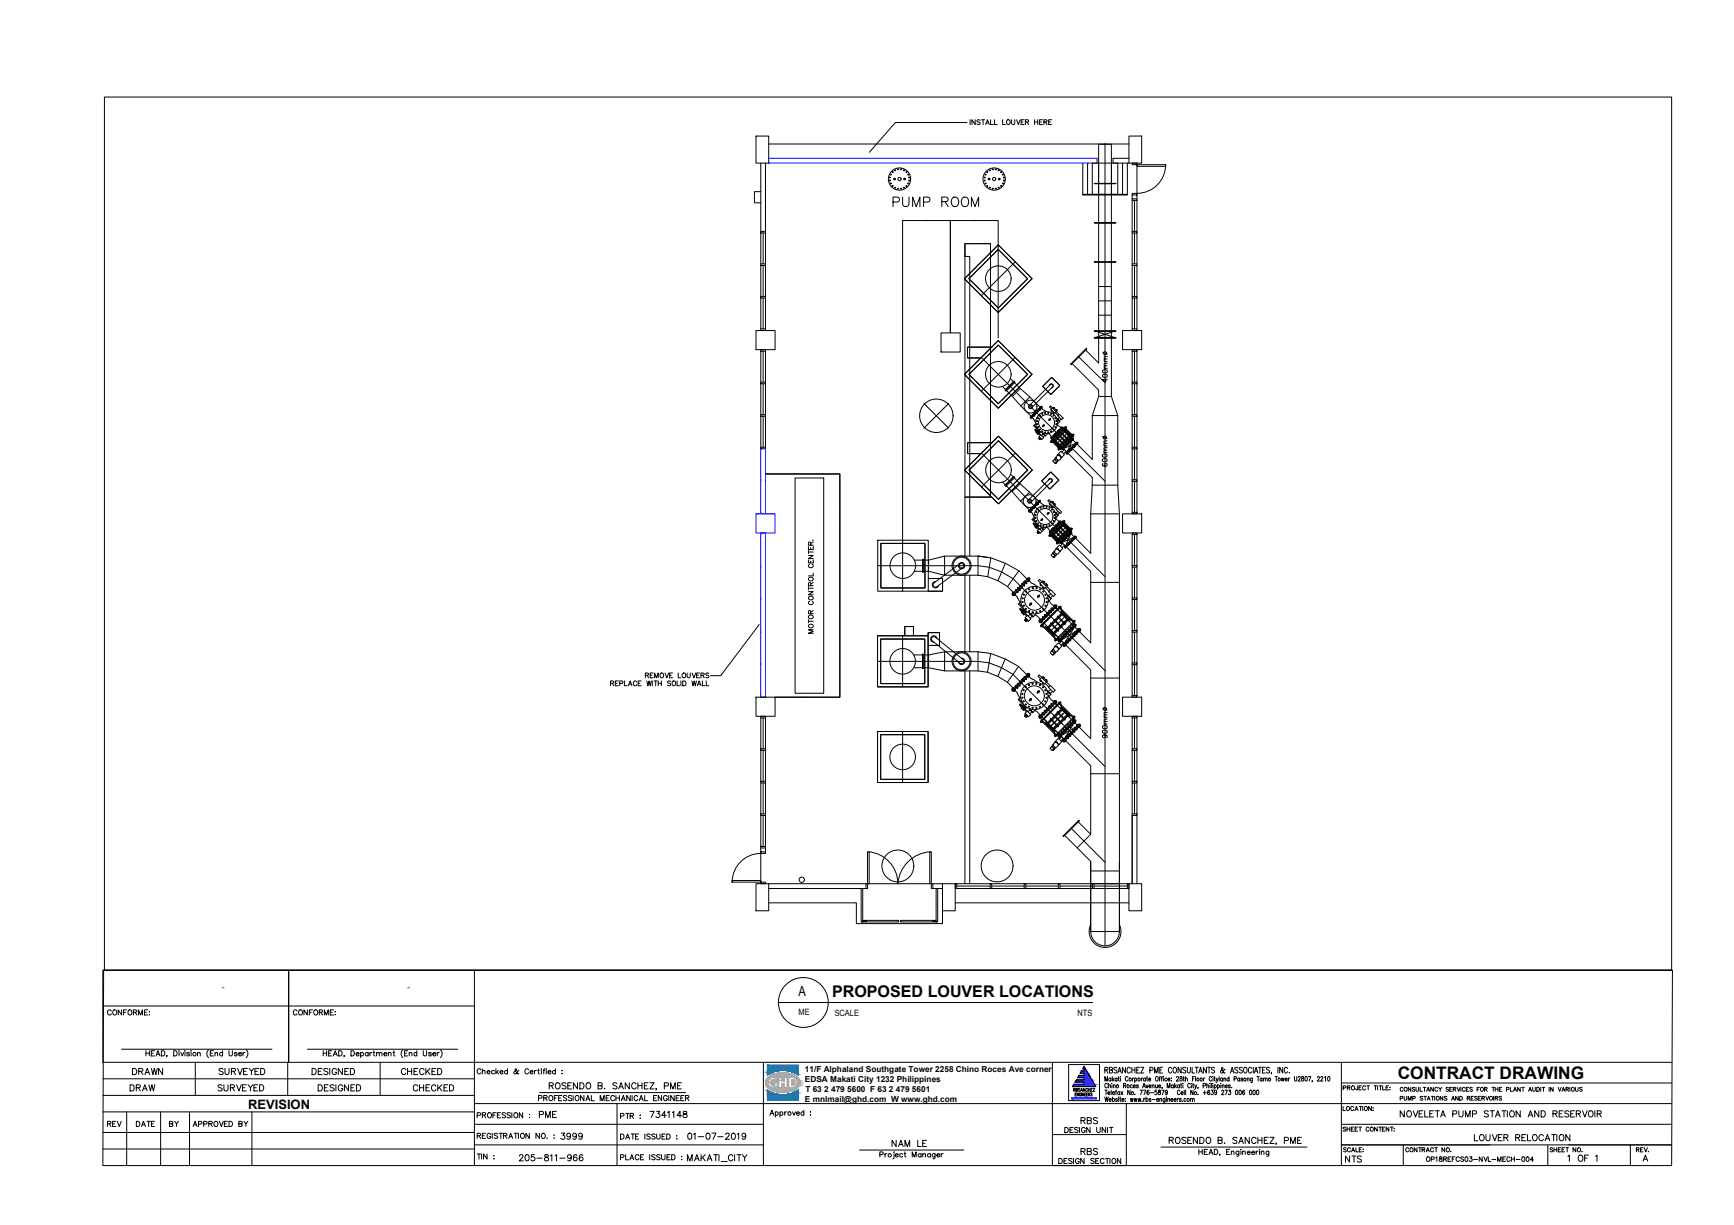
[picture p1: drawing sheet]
<svg xmlns="http://www.w3.org/2000/svg" width="841mm" height="594mm" viewBox="0 0 841 594" stroke-linecap="round" stroke-linejoin="round" font-family="sans-serif">
<defs><g id="words">
<g font-size="8.4">
<text x="432" y="101">PUMP ROOM</text>
<text x="678" y="523">CONTRACT DRAWING</text>
</g>
<text font-size="7.8" x="404" y="483">PROPOSED LOUVER LOCATIONS</text>
<g font-size="7.1">
<text x="265" y="530">ROSENDO B. SANCHEZ, PME</text>
<text x="566" y="556">ROSENDO B. SANCHEZ, PME</text>
</g>
<text font-size="6.8" x="387" y="483">A</text>
<g font-size="6.6">
<text x="63" y="522">DRAWN</text>
<text x="105" y="522">SURVEYED</text>
<text x="150" y="522">DESIGNED</text>
<text x="193" y="522">CHECKED</text>
<text x="260" y="543">PME</text>
<text x="314" y="543">7341148</text>
<text x="678" y="543">NOVELETA PUMP STATION AND RESERVOIR</text>
<text x="271" y="554">3999</text>
<text x="332" y="554">01-07-2019</text>
<text x="431" y="557">NAM LE</text>
<text x="714" y="555">LOUVER RELOCATION</text>
<text x="523" y="561">RBS</text>
<text x="332" y="564">MAKATI_CITY</text>
<text x="759" y="564">1 OF 1</text>
</g>
<text font-size="6.3" x="120" y="538">REVISION</text>
<g font-size="6.2">
<text x="62" y="530">DRAW</text>
<text x="104" y="530">SURVEYED</text>
<text x="153" y="530">DESIGNED</text>
<text x="199" y="530">CHECKED</text>
<text x="260" y="535">PROFESSIONAL MECHANICAL ENGINEER</text>
<text x="523" y="546">RBS</text>
<text x="250" y="564">205-811-966</text>
<text x="651" y="565">NTS</text>
</g>
<g font-size="5.7">
<text x="469" y="62">INSTALL LOUVER HERE</text>
<text x="538" y="187" transform="rotate(-90 538 187)">400mm</text>
<text x="538" y="228" transform="rotate(-90 538 228)">600mm</text>
<text x="395" y="308" transform="rotate(-90 395 308)">MOTOR CONTROL CENTER.</text>
<text x="538" y="359" transform="rotate(-90 538 359)">900mm</text>
<text x="51" y="494">CONFORME:</text>
<text x="141" y="494">CONFORME:</text>
<text x="230" y="543">PROFESSION :</text>
<text x="300" y="544">PTR :</text>
<text x="51" y="548">REV</text>
<text x="65" y="548">DATE</text>
<text x="81" y="548">BY</text>
<text x="92" y="548">APPROVED BY</text>
<text x="515" y="550">DESIGN UNIT</text>
<text x="230" y="553">REGISTRATION NO. :</text>
<text x="300" y="554">DATE ISSUED :</text>
<text x="300" y="564">PLACE ISSUED :</text>
<text x="512" y="566">DESIGN SECTION</text>
</g>
<g font-size="5.3">
<text x="650" y="550">SHEET CONTENT:</text>
<text x="651" y="560">SCALE:</text>
<text x="681" y="560">CONTRACT NO.</text>
<text x="751" y="560">SHEET NO.</text>
<text x="792" y="560">REV.</text>
<text x="691" y="564">OP18REFCS03-NVL-MECH-004</text>
</g>
<text font-size="4.9" x="678" y="535">PUMP STATIONS AND RESERVOIRS</text>
<g font-size="4.8">
<text x="107" y="480">-</text>
<text x="197" y="480">-</text>
</g>
<g font-size="4.2">
<text x="387" y="492">ME</text>
<text x="405" y="493">SCALE</text>
<text x="523" y="493">NTS</text>
</g>
<g font-size="4">
<text x="390" y="520">11/F Alphaland Southgate Tower 2258 Chino Roces Ave corner</text>
<text x="390" y="525">EDSA Makati City 1232 Philippines</text>
<text x="391" y="529">T 63 2 479 5600 F 63 2 479 5601</text>
<text x="390" y="534">E mnlmail@ghd.com W www.ghd.com</text>
</g>
</g></defs>
<!-- layer: M-X-BKGD -->
<g fill="none" stroke="#000" stroke-width=".49">
<path d="M469 59h-35l-12 15M367 66h6v13h-6zM369 79v33M371 79v33M373 70h175M525 79v15M527 79v15M530 79h12v15h-12zM532 77v2M536 69v390M544 79v15M547 79v15"/>
<path d="M548 66h6v13h-6zM548 77h-8v2h8M551 80h14v1h-14zM565 80a14 14 0 0 1-14 14v-14h-2v-1h2v1M369 93h-3v5h3M525 94l22 1zM531 89h.1M531 89h10M541 89h.1M549 95v1M549 97v15M550 97v15"/>
<path d="M551 97v-1h-2v1h2v15M551 95v-1h-2v1h2v1M369 112h2v1h-2zM369 113v15M370 113v15M371 113v15M449 107h.1M473 107h.1M483 119v1M484 119l2 1M484 119l-1 1M484 119h.1"/>
<path d="M531 108h.1M531 108h10M549 112h2v1h-2zM549 113v15M550 113v15M551 113v15M369 128h2v1h-2zM369 129v15M370 129v15M371 129v15M468 135l16 17 1-1M468 135h.1"/>
<path d="M468 135v1M468 124h2v146M468 136h1M469 134l-1 1M469 136h.1M469 137h.1M469 134h.1M470 137h.1M470 133h-1M470 135l2 2M470 137v1M470 135h.1"/>
<path d="M470 133h.1M470 135l1 1M470 138h1M471 134v1M471 138h.1M471 139h.1M471 132h.1M471 134h.1M472 139h.1M472 131l-1 1M472 137h.1M472 133l-1 1"/>
<path d="M472 137l9 9M472 139v1M472 137l1 1M472 131h.1M472 133h.1M472 140l1 1M473 130h-1M473 132l-1 1M473 138v1M473 130h.1M473 129l-5 6M474 139h.1"/>
<path d="M474 132h.1M474 129l-1 1M474 131h.1M474 140h1M474 129h.1M475 130l-1 1M475 128l-1 1M475 130h.1M475 128h.1M476 130h-1M476 127l-1 1M476 129h.1"/>
<path d="M476 127h.1M477 128v1M477 126h-1M477 128l-7 7M477 126h.1M478 128h-1M478 125l-1 1M478 127l-1 1M478 125h.1M479 127h-1M479 126l-1 1M479 124h-1"/>
<path d="M479 126h.1M479 124h.1M480 123l-1 1M480 125v1M480 125h.1M481 122l-1 1M481 124l-1 1M481 122h.1M481 124h.1M482 121l-1 1M482 123l-1 1M482 121h.1"/>
<path d="M482 123h.1M483 120l-1 1M483 120l-6 6M483 122h.1M484 121v1M484 121h1M485 121h-1l-5 5M485 121v1M485 122h.1M485 122l1 1M485 120h1M486 122v1"/>
<path d="M486 120v1M486 123l1 1M487 121h.1M487 123v1M487 124l8 7M487 122h.1M487 124h.1M487 122l8 8M488 125l1 1M489 123v1M489 126h.1M489 126h1"/>
<path d="M490 127h.1M491 127h.1M491 128h.1M491 128l1 1M492 129h1M492 127l-16 16M493 130h.1M493 130h1M494 131h.1M494 140h-1M494 139h.1M495 129v1"/>
<path d="M495 132v-1v1M495 132h.1M495 130h.1M495 132h1M496 130h.1M496 133h.1M496 131l4 4M497 133v1M497 134h.1M497 134l1 1-7 7M497 136v1M497 134h1"/>
<path d="M498 136h-1M498 134v1M498 133h.1M498 138h.1M498 136h.1M498 135h.1M498 137v1M499 137l-4 4M499 137h.1M499 136v1M500 136h-1M500 135v1"/>
<path d="M531 127h10M533 139h6M549 128h2v1h-2zM549 129v15M550 129v15M551 129v15M369 144h2v1h-2zM369 159h2v1h-2zM369 145v14M370 145v14M371 145v14M473 141h1"/>
<path d="M475 140h.1M477 145h.1M478 145h.1M478 143h.1M478 146h.1M478 144h1M479 146h.1M479 144l1 1M479 146v1M479 147h1M480 145v1M480 148h1"/>
<path d="M481 146h.1M481 148l1 2M481 146v1M481 147h.1M481 147h1M482 147h.1M482 150h1M482 148h1M483 150h.1M483 148h.1M483 149h1M484 149h.1"/>
<path d="M484 151h.1M485 149h-1M485 151h.1M485 150v1M486 150h.1M488 146h-1M488 145v1M489 145h-1M489 147l-4 3M489 145h.1M489 146v1M489 144h.1"/>
<path d="M490 146l-1 1M490 144h.1M490 146h.1M490 143v1M490 145v1M491 143l-7 6-2-2M491 145h.1M491 143h.1M491 143h-1M492 142h-1M492 142h.1M492 144h.1"/>
<path d="M492 143h.1M492 141h.1M493 141h.1M493 143h.1M493 140h.1M493 142v1M494 142l-1 1M494 142h.1M494 141v1M495 141h-1M495 141h.1M533 153h6"/>
<path d="M533 146h6M549 144h2v1h-2zM549 159h2v1h-2zM549 145v14M550 145v14M551 145v14M367 160h9v10h-9zM369 170h2h-2zM369 170v15M370 170v15M371 170v15M456 161h10v10h-10z"/>
<path d="M469 174h7M471 178h.1M472 178h-1M472 177h.1M472 177l-4 4M473 176l-1 1h1M473 176h.1M474 178h.1M474 175l-1 1M474 175v1M474 175h.1M474 177v1"/>
<path d="M475 177h-1M475 175h-1M475 176v1M475 174v1M476 176h-1M476 174h-1M476 173l60 60M476 175v1M476 173v1M476 175l-6 7M477 173l-1 1M477 172h.1"/>
<path d="M477 175h-1M477 172l-1 1M477 174v1M477 174h.1M478 171v1M478 173v1M479 173h-1M479 173h.1M479 172h.1M480 172h.1M480 171v1M480 171h.1"/>
<path d="M481 169h-1M481 168h-12v5M481 168v1M481 168l-4 4M481 168h.1M482 167l-1 1M482 167v1M483 167h-1M483 167h.1M483 168v1M483 166h.1M484 166v-1l3 3"/>
<path d="M484 168h-1M484 166h-1M484 165h.1M484 167v1M484 164v-57h-23v54v-54h-23v180M484 168h.1M485 168l-1-1-7 7M485 168h.1M485 168l1 1M486 169h.1M486 167l1 1M486 169l1 1"/>
<path d="M486 170h1M487 170l1 1M487 168h.1M487 170h.1M487 168l13 13M488 171h.1M488 171v1M488 171l1 1M489 172h.1M489 172v1M489 170h.1M489 172l5 5"/>
<path d="M490 173h.1M490 171h.1M490 174h1M491 174h.1M492 173l-16 17M493 176h.1M493 176v1M494 177h.1M494 177l1 1M495 178h.1M495 178l1 1M495 176l1 1"/>
<path d="M495 179h1M496 179h.1M496 177h.1M496 179v1M497 180v1M499 180h.1M520 176l13 13v3M523 173l13 13M527 170l6 6v-106h6v122M527 169l-8 8zM531 161h.1M531 164h.1"/>
<path d="M531 164h10M531 161h10M531 161h10l-10 3h10zM533 164h-2h10h-2M541 161h.1M544 160h10v10h-10zM549 170h2h-2zM549 170v15M550 170v15M551 170v15M369 185h2v1h-2zM369 186v15"/>
<path d="M370 186v15M371 186v15M448 196h1M449 196h.1M449 196v1M449 197h1M450 197v1M450 198h.1M450 198h1M451 198v1M451 199h1M452 199h.1"/>
<path d="M452 199l3 3M456 199l-3 3M456 199h.1M457 199h.1M457 198v1M458 198h-1M458 198h.1M459 197l-1 1M459 196v1M460 196h.1M468 182l3 3M468 182h.1"/>
<path d="M468 181v1M468 181h.1M469 182v1M469 181h.1M469 183h.1M469 183h1M470 184h.1M470 182l14 14 5-5M470 182l1 1M470 184h1M470 181h.1M471 184v1"/>
<path d="M471 181h.1M471 185h1M471 180v1M472 183h.1M472 185v1M472 186l8 8M473 186l1 1M473 185h1M474 187v1M474 185v1M474 188h.1M474 186h.1"/>
<path d="M475 188v1M475 186h.1M475 189h.1M475 187h.1M477 191h.1M478 191v1M478 192h.1M478 192h1M479 193h.1M479 193h1M479 191h1M480 193v1"/>
<path d="M480 192h.1M480 192h1M480 194h1M480 194l1 1M481 192v1M481 195h1M481 193h.1M482 195l2 3M482 195v1M482 196h.1M483 196v1M483 194h.1"/>
<path d="M483 194v1M483 197h.1M483 195h.1M483 197h1M484 195h.1M484 198h.1M484 196h.1M485 195l-1 1M485 197v1M485 197h.1M486 196l-1 1M486 194h.1"/>
<path d="M486 187l2 2M487 193l-1 1M487 193h.1M487 195h.1M488 195h-1M488 192l-1 1M488 194h.1M488 192h.1M488 189l3 3M489 191l-1 1M489 193l-5 5M489 191h.1"/>
<path d="M489 193h.1M490 190l-1 1M490 192v1M490 184l2 1M490 190h.1M490 192l-1 1M491 189l-1 1M491 191l-1 1M491 191v1M491 189h-1M491 191h.1M491 192l4 5"/>
<path d="M491 185h1l-4 5-1-1zM492 190l-1 1M492 188l-1 1M492 186l3 2M492 185l-4 4M492 190h.1M492 188h.1M493 187l-1 1M493 189h.1M493 187h.1M494 186l-1 1M494 188v1"/>
<path d="M494 186h.1M494 188h.1M495 187l-1 1M495 188l4 4-4 5M495 188l-4 4M495 197l5 5M495 187h.1M495 185h.1M496 184l-1 1M496 184h.1M496 183v1M497 185l-1 1"/>
<path d="M497 183h.1M497 185h.1M498 181h.1M498 185h-1M498 182l-1 1M498 184h.1M498 182h.1M498 182l-7 7M499 183l-6 6M499 183v1M499 197l10-10a.8 .8 0 0 1 1 0 .8 .8 0 0 1 0 1l-10 10M499 183h.1"/>
<path d="M499 193l6 5v-1h1l-1 1M499 180h1M500 183h-1M500 182h.1M500 181v1M502 200h.1M503 199h.1M504 200h.1M504 199v1M504 198h.1M504 199h.1M505 197l-5 5v1l5-5"/>
<path d="M505 197h.1M505 198h.1M505 198l1 1M505 197l-5 6M506 187l4-4 4 4-4 4M506 187l4 4M506 187v1M506 199l1 1M506 188h.1M506 187h.1M507 188v1M507 186l-1 1"/>
<path d="M507 186h.1M507 189h1M508 186h-1M508 189h.1M508 185h.1M509 184l-1 1M509 187a1 1 0 0 1 1-1 1 1 0 0 1 1 1 1 1 0 0 1-1 1M509 184h.1M510 183l-1 1M510 199h.1M510 183h.1M510 191h.1"/>
<path d="M510 198l-1-1h1l4 4M510 183l1 1M511 198l2 1-1 1-2-1zM511 190h.1M511 184h.1M511 200h.1M511 198h1M511 198h.1M511 184l1 1M512 198h.1M512 189l-1 1M512 185h.1"/>
<path d="M512 199h.1M513 186h.1M513 188h.1M514 187h.1M533 192h6l3 10M533 192l-3 10M549 185h2v1h-2zM549 186v15M550 186v15M551 186v15M369 201h2v1h-2zM369 217h2v1h-2z"/>
<path d="M369 202v15M370 202v15M371 202v15M449 206l-1 2M450 206h-1M450 206h.1M451 205h-1M451 205h.1M452 204l-1 1M452 204h.1M453 203l-1 1M453 202v1"/>
<path d="M455 202l1 1M456 203h.1M456 203v1M456 204h.1M457 204v1M457 205h.1M457 205h1M458 206h.1M458 206h1M459 206v1M460 207h.1M460 207v1"/>
<path d="M469 220h.1M469 215v5M469 215h.1M469 215h12M469 220h7M476 220l60 60M478 218h.1M478 218l-3 3M479 217h-1M479 217h.1M480 216h.1M480 215v1"/>
<path d="M481 217h.1M481 215l-1 1M481 215h.1M482 216l-1 1M482 214l-1 1M482 214h.1M482 216h.1M482 213v1M483 213h-1M483 215l-1 1M483 215h.1M483 212v1"/>
<path d="M484 212h.1M484 214h.1M484 214l-14 14 3 3M484 212l3 2M484 214l3 2M484 214h1M485 214v1M485 212h.1M485 215h.1M485 213h1M486 215h.1M486 213h.1"/>
<path d="M486 216h1M486 213v1M487 216v1M487 214h.1M487 214l1 1M487 214v1M487 217h.1M488 217h.1M488 217v1M488 215v1M488 218h1M488 215l1 1"/>
<path d="M488 216h1M489 218l7 8M489 218v1M489 216h.1M489 217h1M490 219h.1M490 217h.1M490 219v1M490 220h1M490 218v-1l1 1M491 218h.1M491 218l5 6"/>
<path d="M491 218v1M492 219h.1M492 219v1M492 220h1M492 220l-16 16M500 202h.1M500 203h.1M501 203h.1M501 202l1 3M501 201h.1M502 202h.1M501 202h.1"/>
<path d="M502 206l1 1M502 201h.1M502 209h1M502 206h-1l4 4M502 208v1M503 209h-1M503 209h.1M503 200h.1M503 209l1 1M503 209v1v1l1-1M504 209h-1M504 210l1 1"/>
<path d="M504 209h.1M504 210h-1l2 1M504 213h.1M504 212v1zM504 212l1 1h-1M504 212h.1M504 210v-1l-1 1 1 1M505 212l-1 1M505 209l-1 1M505 213h-1M505 211l1 1-1 1-1-1zM506 210l1 1z"/>
<path d="M506 210l-1 1M506 206v1M507 206l-1 1M507 211l-1 1M508 210l-1 1M508 210l2 2M509 204h.1M509 204v-1v1M510 203l-1 1M510 212h.1M510 215h1M510 213v1"/>
<path d="M510 213v1zM510 214l4 4M510 213h.1M511 214l3 3M511 213h.1M511 213l7 6 2-6M511 211h.1M511 214h.1M511 215h1M512 212h.1M512 210h.1M511 214l3 2"/>
<path d="M511 214h1M512 200l1 2M512 214l2 2M512 214h.1M512 211h.1M513 212h-1M513 210h.1M513 213l2 2M513 209h.1M513 206l2 1M513 213l-1 1M513 212l2 3"/>
<path d="M513 216h.1M513 218l8-7zM513 217v1M514 216h-1M514 211h.1M514 210h.1M513 211h.1M514 208h.1M514 204l-1 2M514 204l-1-1 1 1M514 201l2 2-1 1-2-2zM514 212l2 2"/>
<path d="M514 202l-1 1M514 218h.1M514 217h.1M514 212l-1 1M514 211l3 3M514 216v1h1M514 209h.1M515 208l-5 5 5-5M515 208h-1M515 208v-1h1l-1 1M515 210h.1M515 203l-1 1"/>
<path d="M515 207h.1M515 208h.1M515 215l-1 1M515 210l2 3M515 217h.1M515 211h-1M515 210l3 3M515 207l-5 6M516 218h.1M516 209h.1M516 215h.1M516 214h-1"/>
<path d="M516 208h1zM516 216h.1M516 207h.1M516 218l-1 1M516 207v1zM516 208h.1M516 208l4 3M517 217h.1M516 209l2 2M516 209h1M517 214h.1M517 209l2 2"/>
<path d="M517 208l-1 1M517 208l3 3M517 209l-1 1M517 215h.1M517 208l-6 6 5-5M517 209h.1M517 219h.1M517 213h-1M517 219l-1 1M517 207l-7 8M517 208v-1l-7 8M517 220h.1"/>
<path d="M517 216h.1M517 210l-4 5M518 219h-1M518 213h.1M518 220h.1M518 216h.1M518 220l12 12v3M518 215v1M518 218v1M518 218h.1M518 214h.1M519 215h.1"/>
<path d="M519 211h-1M519 219h.1M519 211l-2 1M519 211h.1M519 218h.1M519 214h.1M519 212v-1l-5 5M519 211h1zM520 218h.1M519 212l1 1M520 214h-1M520 211l-1 1"/>
<path d="M520 217h.1M520 211l-6 6M519 213h.1M520 211h1M520 212h.1M520 213l-5 5 6-5-1-1v1M520 213h.1M520 213l2 2-6 3M520 212l1-1zM520 216h.1M521 212l-6 6M521 212h-1"/>
<path d="M521 213h-1M521 217h.1M521 216h.1M522 216h.1M522 215h.1M522 215v-1l1 1h-1M522 215l-4 4M522 215l-5 5 1-1M523 215h.1M523 215l-6 5M530 202v21l-8-8M530 202h12"/>
<path d="M542 202v33M549 201h2v1h-2zM549 217h2v1h-2zM549 202v15M549 218v15M550 202v15M550 218v15M551 202v15M551 218v15M369 233h.1M371 233h.1M371 230h36v108h-31"/>
<path d="M386 232h14v104h-14zM468 228h.1M469 229h.1M469 227l-1 1 2 2M469 227h.1M469 229l1 1M470 226l-1 1M470 230v1M470 226h.1M470 228h.1M470 230l1 1M470 225h.1"/>
<path d="M471 228v1M471 231h.1M471 229h.1M471 225h.1M471 231l1 1M472 224h-1M472 232h.1M472 230h.1M472 226l-1 1M472 224h.1M472 226h.1M472 233h1"/>
<path d="M472 230l1 1M473 233l1 1M473 223l-1 1M473 225l-1 1M473 223h-1M473 233h.1M473 231h.1M473 225h.1M473 222v1M473 234h1M474 222h-1M474 231v1"/>
<path d="M474 232h.1M474 232l8 8M474 234h.1M474 222h.1M474 234v1M474 232h1M474 234l1 1M474 224h.1M475 235h.1M475 233h.1M475 223h.1M475 235l4 5"/>
<path d="M475 235v1M476 233v1M476 236h.1M476 222l-1 1M476 234h.1M476 222h.1M477 234v1M477 221l-1 1M477 235h.1M478 238l1 1M479 239h.1M479 237h.1"/>
<path d="M479 239l1 1M480 237v1M480 240h.1M480 238h.1M480 238l1 1M481 239h.1M481 239l1 1M482 240h.1M486 234l2 1M487 240l-2 1M487 240h-1M487 240h.1"/>
<path d="M487 239h.1M488 239h-1M488 236l3 2M488 238h.1M489 238l-1 1M489 239h.1M489 237v1M490 237h.1M490 230l1 1M490 238l-1 1M490 236h.1M491 238h-1"/>
<path d="M491 236h-1M491 220v1M491 238l4 5M491 238h.1M491 235v1M491 232l1-1v1l-4 4-1-1zM491 221h1M491 235h.1M492 221h.1M492 237h-1M492 232l3 3M492 231l-4 5"/>
<path d="M492 237h.1M492 236h.1M492 234l-1 1M493 234h.1M493 220h.1M493 223h.1M493 223h1M493 233h.1M494 223v1M494 235l-1 1M494 233h.1M494 224h.1"/>
<path d="M494 234v1M494 232h.1M494 222h1M495 224h.1M495 234h-1M495 235l4 4M495 235l-4 3M495 222h.1M495 225h.1M495 234h.1M495 231l-6 7M495 222v1"/>
<path d="M495 231h.1M495 225h1M495 233h.1M496 231h-1M496 223h.1M496 231h.1M496 225v1M496 223l1 1M496 233h.1M496 230h.1M496 226h1M496 226h.1"/>
<path d="M496 232h.1M496 224l1 1M497 232l-8 7M497 226h.1M497 226v1M497 232h.1M497 224h.1M497 227h1M497 229v1M497 229h.1M497 227l1 1M497 231v1"/>
<path d="M498 225h.1M498 229h.1M498 227v1M498 231h.1M498 228l-1 1M498 228h.1M498 226h1M498 230h.1M499 230h-1M499 226h.1M499 226v1M499 229v1"/>
<path d="M499 227h1M499 239l5 4-5 4M499 239l-4 4M500 229h-1M500 227v1M500 229h.1M500 227l1 1M500 228h.1M500 228h1M501 228l-2 2M501 228h.1M506 233v1"/>
<path d="M506 234h.1M506 233h.1M506 234l1 1M506 232h.1M507 234v1M507 235h1M507 232h.1M507 231h.1M508 236h.1M508 231h.1M508 230l-2 3M508 233a1.1 1.1 0 0 1 2-1 1 1 0 0 1 0 1 1 1 0 0 1 0 1"/>
<path d="M509 230h-1M509 229l-1 1M509 237h.1M509 229v1M510 229h-1M510 237h-1M510 229h.1M510 229l4 4M510 229v1M511 236l-1 1M511 230h.1M511 224l1 1"/>
<path d="M511 224h.1M511 235v1M511 230v1M511 223v1M511 223l2 1M511 223h.1M512 235h-1M512 231h.1M512 225h.1M512 222h.1M512 234v1M512 222l-1 1"/>
<path d="M512 222l1 1M512 234h.1M513 224l-1 1M513 224h.1M513 234l-4 3-2-2M513 223v1M513 221l2-2 1 1-1 2M513 233h.1M513 223h.1M513 221h.1M513 221l-1 1M513 221h1"/>
<path d="M514 233h-1M514 233h.1M514 221h.1M514 221l1 1M515 222h.1M515 222l-2 1M530 235h12M530 235l-1 14M542 235l1 14M549 233h2h-2zM549 233v15M550 233v15"/>
<path d="M551 233v15M468 241h12v-123h-12v152M480 240l1 1M481 241h.1M481 241l1 1M481 242h1M482 242v1M482 242l1 1M482 240h1M483 241h1M483 243h.1M483 241h.1"/>
<path d="M483 243l1 1-1-1M483 241l1 1 1-1M484 244h.1M484 242h.1M485 244h-1M485 242h.1M485 243v1M485 241h.1M486 243h-1M486 241h-1M486 243h.1M486 242h1l-3 2"/>
<path d="M487 242h.1M488 241h-1M488 240v1M488 240h.1M489 240h-1M495 243l4 4M499 243l10-11a.8 .8 0 0 1 1 0 1 1 0 0 1 0 2l-10 10M499 248h.1M499 247h.1M500 248h.1M500 248l2 3M500 246h.1"/>
<path d="M501 247h.1M501 252l1 1M501 246h.1M501 254l1 1M501 246v1M502 251l-1 1 3 3M501 245h.1M502 254h.1M502 246h.1M502 254v1M502 255h1M502 245h.1"/>
<path d="M503 245h.1M503 254v2M503 254l-1 1 1 1M503 254h.1M503 256h.1M503 254v1M503 244h.1M503 258l1 1M503 258h.1M503 258h1v1M503 258l1 1-1-1M503 257l1-1 1 2v1z"/>
<path d="M504 244h-1M504 258h.1M504 258v1M504 243h1l-1 1M504 243h.1M504 255h.1M504 244h.1M504 256l-1-1 1 2M504 243l3 2M504 243l-5 5v-1M505 243l-6 5M505 243h.1"/>
<path d="M505 252h.1M505 256l-1 1M506 252h-1M506 257h-1M507 256l-1 1-1-1 1 1M508 256l1 2M508 249h1h-1zM509 249h-1M509 260l7-7zM509 249h.1M509 244l1-1 2 2-1 1zM509 245h.1"/>
<path d="M509 257h.1M509 258h.1M509 259h.1M509 260l4 3M510 258h.1M510 243l1 2M510 243l-1-1-1 1 1 1M510 259l3 4M510 246h.1M510 257h.1M510 259h.1M510 245v1"/>
<path d="M510 260l3 2M510 259h1M511 243v1M511 243h.1M511 243h-1M511 259l2 3M511 256h.1M511 257h.1M511 259v1M511 260l2 2M511 246l1 1M511 260h.1"/>
<path d="M512 256h.1M511 259l2 2M511 244h.1M511 244h1M512 245l1 2M512 244h.1M512 255h-1M512 258h.1M512 244l-1 1M511 255h.1M512 258l2 3M512 251l2 2"/>
<path d="M512 258l-1 2M512 258l3 2M512 254v1M512 255h.1M513 255h.1M513 256v1M513 256v1zM513 254h.1M513 250l-1 1M513 250l-1-1 1 1M513 246l2 2-1 1-2-2zM513 257l2 2"/>
<path d="M513 248l-1 1M513 257v1M513 257l3 2M514 253h.1M514 249l-1 1M514 255h.1M514 255v1zM514 256l3 2M514 253l-5 6v-1v-1M514 254h.1M514 256v1M515 254l-1-1-5 4"/>
<path d="M515 253l-6 5M515 254h.1M515 259l-1 1M515 253h.1M516 253h-1zM516 254h-1M516 253l3 4M516 255l2 2M516 260h.1M516 254l2 3-1 1M516 254l-5 5M516 255l-1 1"/>
<path d="M516 254l-6 6 1-1M516 255h.1M516 258v1M516 253v1M516 254h.1M517 256l-5 4M517 258v1zM517 259h.1M517 260h.1M518 256h.1M518 259h.1M518 258l1-2-6 6"/>
<path d="M518 257h1zM519 260h.1M519 258l-4 5M519 257h.1M519 257l-6 5M519 258h1l-1 1M519 258h.1M519 256h1M519 259h.1M519 259l-4 4M520 257h.1M520 259h.1"/>
<path d="M520 258l-6 5M529 249v19l-7-7-5 4M529 249h14M543 249v203a7 7 0 0 1-7 7 7 7 0 0 1-7-7v-34l-13-13M544 249h10v9h-10zM549 248h2v1h-2zM549 258h2v1h-2zM549 259v15M550 259v15M551 259v15M426 262h24v25h-24zM426 274h48a30 30 0 0 1 21 10l41 41"/>
<path d="M443 277h4M443 272h4M448 271v6M448 264h-21v21M449 264h.1M449 264v21M450 272l8-2v9l-8-2M450 272l-3-1v6h3M450 272v5M458 270h16M458 279h16M466 273l-13 10a1.2 1.2 0 0 0 0 1 1.2 1.2 0 0 0 1 1l13-10"/>
<path d="M468 279v37M470 279v37M474 270v9M474 270h5M474 270l7 1M479 280l5 2M481 271l-2 9-5-1M481 271l7 2 6 4M488 273l-4 9M509 260h1M510 269l1 1M511 268l-1 1"/>
<path d="M511 268h.1M511 268l1 2M511 268l1 1M511 270h.1M511 268l2 1M511 267v1M512 270h-1M512 269h.1M512 266l2-2 2 2-2 1M512 269h1h-1M512 263v1M512 262h.1"/>
<path d="M512 264l8-8zM513 266l-2 1M513 269h.1M513 266h.1M513 266v1M513 261v1M513 262h.1M513 263h1zM513 267h.1M513 267h1M513 261v1h1M513 268v1"/>
<path d="M514 263h-1M514 267h.1M514 268h-1M514 260l-1 2M514 262l1 1M514 263h.1M515 261h.1M515 263h-1v1l1-1M515 264h.1M515 263h.1M515 263l2 2M515 263l6-3-2-1-2 6"/>
<path d="M515 262h.1M515 264l-1 1M516 262h.1M516 261h.1M516 265h.1M516 264l-1 2M517 262h.1M517 262h-1M517 265h.1M517 265h-1l1 1v-1M517 266h.1M517 261h.1"/>
<path d="M517 265l12 12v35l-8-8-5 8M517 264h.1M518 264h.1M518 260h.1M518 263h.1M519 264h.1M519 262v1M519 263h.1M520 262h.1M519 262h.1M520 263h.1M520 261h.1"/>
<path d="M521 262h.1M521 260h.1M521 261l1-1-1 1M521 261l-4 4M521 261h.1M522 261h.1M522 260l-6 6M549 274h2v1h-2zM549 275v15M550 275v15M551 275v15M427 285h21"/>
<path d="M449 285h.1M450 281h7v6h-7M454 282a1.5 1.5 0 0 0-2 1 1.5 1.5 0 0 0 1 2 1.5 1.5 0 0 0 2-1M484 282l5 2 3 3M491 288h.1M491 287h1zM492 289v-1zM492 288l3 4M492 286h1zM492 288h.1M493 288h-1M494 287h-1z"/>
<path d="M494 287h-1M494 285h.1M494 286h1zM494 293l2 1M495 286h.1M495 284h.1M495 296h.1M495 292l-1 1 4 4M495 296l1 1M495 295v1M495 296h1M495 285h1z"/>
<path d="M496 296h-1M496 296h.1M496 285h.1M496 283h.1M496 284h1zM497 296l1 1h-1M497 282h.1M497 296l-2 1 2 1M497 284h.1M497 296h.1M497 300l1-2 2 2-1 1zM498 297l-1-1-1 1 1 1"/>
<path d="M498 283h.1M498 281h.1M498 281l1-1 1 1-1 1M498 297h.1M498 281l-4-4-5 7M498 281l-7 7v1l8-8 2 2M498 298l-1-1 1 2M499 280l-1 1zM499 281v1zM499 282h.1M499 293h.1M499 293l1-1-1 2"/>
<path d="M499 280l-8 9M499 281h.1M500 298l-1 1M500 293h-1M500 293h.1M501 299l-1 1M501 283l2 2M502 298l3 3M502 298l-1 1-2-1 2 1M504 289h-1M504 289l-1 1zM504 289l-1 1"/>
<path d="M504 283l2-1 2 2-1 1zM505 284h.1M505 283l-1-1v-1l5 5M506 299h.1M506 285h.1M506 299v1zM506 282h1M506 282h.1M507 282h.1M507 282h-1M507 298h.1M507 298v1z"/>
<path d="M507 285l2 2M508 283h.1M508 283h-1M508 297h.1M508 299h.1M508 283v1M509 296h.1M509 298h.1M509 291l2 3M510 290l-2 2M510 290l-2-1 2 1M510 286l2 2-1 1-2-2z"/>
<path d="M510 288l-1 1M510 297h.1M510 295h.1M511 289l-1 1M511 296h.1M511 294h.1M511 294h1zM512 293l-1 1M512 294l9 9M512 295h.1M512 295l-7 7-1-1 8-8 1 1-1 1M512 294l-7 7"/>
<path d="M512 294v1zM512 294l-8 8M513 299h.1M513 300l3 2M513 295l1-1zM513 300l-1 1M514 299l2 3M514 294h-1M514 295l7 7M514 295l7 6M514 294l-9 10M515 294l-10 10"/>
<path d="M515 294v1M515 296l-1 1M515 297h.1M516 298l2 2M516 298l-2 1M516 297l2 3M516 299l-6 7M518 300l-2 2M518 300h.1M529 282h14M549 290h2v1h-2zM549 291v15"/>
<path d="M550 291v15M551 291v15M368 303l-18 25h-5M438 308v25M439 308v-4h4v4M443 318h4M448 317v7M448 318l-1-1v7h1M448 318h2M448 318v6M450 313h6M450 318l8-2v9l-8-1"/>
<path d="M450 318v6h-2M452 309h1l14 11a1.2 1.2 0 0 1 0 1 1.2 1.2 0 0 1-1 1l-14-11zM454 310a1.5 1.5 0 0 0-1-2 1.5 1.5 0 0 0-2 2 1.5 1.5 0 0 0 2 1M456 307h-6v26h-24v-25h24M456 307h.1M456 313h.1M456 307v6M458 316h16M466 319a1.5 1.5 0 0 1 2 2 1.5 1.5 0 0 1-1 1 1.5 1.5 0 0 1-2-1M480 317l-6-1v9M480 317l-1 9-5-1M480 317l8 3 6 3"/>
<path d="M488 320l-4 8M497 301h1M497 301h.1M497 301l1-1 1 1h-1M498 301h.1M498 300l-1 1M504 301h.1M504 301h1zM505 300v1M505 304h.1M505 300v1zM505 304h1"/>
<path d="M505 301l9 9M505 301v1zM505 301h1zM505 303h.1M505 303l7 7M506 303l6 7M506 300h1zM507 305l8-8zM508 304h-1M508 303l-1 1M508 304v1zM508 305l3 3"/>
<path d="M508 305l3 2 1-2-1 1M508 305l3 2M509 305l2 2M510 302h.1M510 302v1zM510 303l3 3M510 316l-1 1 2 1M510 316h.1M510 316l1 1M510 303l-2 2M510 303l3 2M511 318h.1"/>
<path d="M511 317v1M511 317h.1M511 315h.1M511 315l-1 1M511 315l1 1M511 308h.1M511 301h.1M511 309l1 2M512 314l1-2 2 1-2 2M512 301l2 3M512 316l-1 1M512 301l-1 2"/>
<path d="M512 301l3 3M512 308l-1 1M512 314l-1 1M512 316h.1M512 314h.1M512 314h1M512 310h1zM512 314l1 1M513 310h.1M513 305h.1M513 314h.1M513 314v1"/>
<path d="M513 306h.1M513 315h.1M513 315l-1 1M514 310h-1M514 310h.1M514 304l-1 1M514 311h.1M515 311v-1zM515 309h.1M515 304h.1M515 311l-1 1M515 308v1z"/>
<path d="M516 310v-1zM516 302l-2 1M516 312h.1M516 312v1zM516 312l-1 1M516 307v1M516 307v1zM516 303l1-1zM516 313h1zM517 302l-1 1M517 309v-1zM517 307v-1z"/>
<path d="M517 311h.1M517 312v1zM517 306v1M518 301l1-1-8 8zM518 306l1-1zM518 307v1zM518 311v1zM518 310h.1M518 305h.1M518 300h1zM519 300h.1M519 311h.1"/>
<path d="M519 306h.1M519 304h.1M519 309h.1M519 304v1zM519 308v1zM519 301h.1M520 305h.1M520 310v-1zM520 301h1M520 303l-7 8h1l7-7M520 303h.1M520 303l1-1 1 1-1 1"/>
<path d="M521 307l-1 1M521 303l-1 1zM521 307l-1 1zM521 303h.1M521 302h.1M521 304l-7 6M521 304h.1M521 308h1zM521 301l-9 10M522 306l-1 1M522 306l-1 1zM522 303v1z"/>
<path d="M522 303l-8 8M522 307h1zM522 306l1-1zM523 305h-1M523 305h.1M523 306l-8 5 14 14v33l-6-5M523 306l-6 6M524 306l-8 8-1-1 9-8-1 1M524 306l-1 1zM524 306h.1M524 305l-8 8M549 306h2v1h-2z"/>
<path d="M549 307v15M550 307v15M551 307v15M296 331h1h1l-2-1v3M297 331l1 2M298 331h1M300 330h-2v3h2M301 331h1v-1h-1v3M303 330v3h1M305 333l1-3 1 3M305 332h1M309 331a.9 .9 0 0 0-1-1 .9 .9 0 0 0-1 1v1a.9 .9 0 0 0 1 1 .9 .9 0 0 0 1-1"/>
<path d="M310 331h.1M311 330h-1v3h1M313 327h1l-1-1v3M314 330v3l1-3v3l1-3M314 327l1 2M315 327h1M316 330v3M317 326h-2v3h2M317 330h2M317 329v-3l1 3 1-3v3M318 330v3M319 331h2"/>
<path d="M319 330v3M321 330v3M323 326v3l1-3M325 327h1M325 331h-1l1 1h-1M326 326h-1v3h1M328 330v3h2M329 326v3h1M330 330v3M331 330h1a1.3 1.3 0 0 1 1 1 1.3 1.3 0 0 1-1 2h-1zM333 326v2l1 1 1-1v-2M336 330v3l1-3v3l1-3"/>
<path d="M336 326l1 3v-3M338 327h1M338 333l1-3 1 3M339 332h1M339 326h-1v3h1M340 327h1l-1-1v3M341 330v3h1M341 327l1 2M343 330v3h1M344 327h-2l2 1-1 1-1-1M367 338h9v9h-9zM369 337v1h2v-1"/>
<path d="M426 321h48a30 30 0 0 1 21 10l41 41M427 332v-22h22v22h-22M443 324h4M458 325h16M468 325v104M470 325v104M479 326l5 2M484 328l5 3 3 3M491 334h.1M492 333l-1 1zM492 335h.1M492 335l1-1z"/>
<path d="M492 335l3 3M493 332v1zM493 333v1zM494 333l-1 1M494 331v1zM494 332h1zM494 339l2 2M495 332l-1 1M495 330v1zM495 338l-1 1 4 4M495 331h1zM496 331h.1"/>
<path d="M496 329v1zM496 330h1zM497 328h.1M497 330h.1M498 329h.1M498 327h.1M498 327l1-1 1 1-1 1M498 327l-4-4-5 8M498 327l-6 7M499 328h.1M499 328l4 3M499 328l-8 7 1-1"/>
<path d="M499 327l-8 8M500 339l-1 1M500 339v1M504 335l-1 1M504 335l-1 1zM505 330h.1M505 329l-2-1 1-1 4 4M506 328l2 2-1 2-3-2zM506 331v1M506 331h.1M506 332h.1M506 328h.1"/>
<path d="M506 328v1M506 329h1M507 329h.1M507 331l2 2M507 330h1M507 330h.1M508 331l1 2M508 330h-1M509 333v-1l3 3-1 1zM509 338l2 2M509 336l1 1-2 1M509 336l-1-1 2 2"/>
<path d="M510 334l-1 1M510 335l-1 1M511 340h.1M512 340h-1zM512 340l-8 8M529 329h14M544 338h10v9h-10zM549 337h2v1h-2zM549 322h2h-2zM549 322v15M550 322v15M551 322v15"/>
<path d="M369 347h2v1h-2zM369 348v15M370 348v15M371 348v15M438 355v25M450 355h-24v25h24v-25M495 342h.1M495 343h.1M495 343h1M495 342l1 1M495 342v1M496 342l-1 1z"/>
<path d="M497 342h-1M497 342v1M497 347l1 1M497 344l1-1-2-1-1 1 1 2 1-1M497 344v-1l-1 1h1M498 347h.1M498 347h-1M498 347v-1l-1 1 1 1M498 343h.1M498 345l-2-2 2 2M498 345l2 2-1 1-2-2zM500 344l-1 1"/>
<path d="M500 345v1M502 345l3 2M502 344l-1 2-2-2 2 1M504 347h.1M504 347v1zM504 347h1zM505 347h-1M505 350h.1M505 348h.1M505 350h1M505 349h.1M505 349v1z"/>
<path d="M505 348l3 2M505 350l7 7M505 347v1zM506 349l6 7M506 346h.1M506 347l1-1zM506 349l2 1M506 345h1zM507 345h.1M507 346l1-1zM508 351h-1M508 350l-1 1"/>
<path d="M508 351h-1zM508 343v1M508 343v1zM509 351l2 2M509 344v1zM509 342v1M509 342v1zM510 349h.1M509 349h.1M510 343v1zM510 349l3 3M510 341v1"/>
<path d="M510 341v1zM510 349l-2 2M511 343h.1M511 354h.1M511 340v1zM511 347h.1M511 354l3 2M511 356l1 1M511 348l3 2M512 341h.1M512 348l-2 1M512 347l3 3"/>
<path d="M512 341l3 3M512 341l-8 7 8-8h1l-1 1M512 354l-1 1M512 354l1 1M512 360l-1 1M512 360h.1M512 360h1M512 357h1zM512 360l1 1M512 352l-1 2-3-3 3 2M513 357h.1M513 346v-1z"/>
<path d="M513 352h.1M513 345h.1M513 346l3 3M513 346l-1 2M513 346l3 2M513 356v1M514 341h-1M514 356l-1 1zM514 341h-1zM514 356h.1M514 358l1-1 1 1-1 1M514 341l6 7"/>
<path d="M514 350l-1 1M514 356l-1 1 1 1 1-1M514 358h.1M514 341l7 7M514 340l-9 10M514 357h1zM514 341v-1l-9 10M514 341l-9 9M514 341l1 1M515 351v-1zM515 357l1 1M515 357l8-5-2-2-5 8"/>
<path d="M515 344l1-1-8 8v-1M515 344l-7 6M515 355h.1M515 342l-1 1M515 351h.1M515 343h.1M515 344l2 3M515 344l3 3M515 344l3 2M516 344l-2 2M516 356h.1M516 343l2 3"/>
<path d="M516 348l-2 2M516 359h.1M515 359h.1M516 354h.1M516 358h.1M516 349h1zM516 360l1-1zM516 346l-6 6 6-6M517 349h-1M517 355h.1M517 359l12 12v34M517 353h.1"/>
<path d="M517 357h.1M517 359h.1M518 346l-2 2M518 347v-1l-8 8h1M518 347l3 3M518 347l-7 7M518 353v1zM518 358h.1M518 356h.1M518 352h.1M519 347h-1zM519 347h.1"/>
<path d="M519 357h.1M519 352v1zM519 351h.1M519 355h.1M519 347v1M520 352v-1zM520 356h.1M520 347h1M520 350h.1M520 354h.1M520 349v1zM521 354h-1z"/>
<path d="M521 349h.1M521 350l-7 7M521 351v-1zM521 355h.1M521 348v1zM521 350h1l-1-1-7 7M521 348h.1M521 347v1l-9 9M521 347l-9 10M521 353h1zM521 350l-6 7M521 353h.1"/>
<path d="M522 350h-1zM522 349l-9 8M522 352h1zM522 354h.1M523 352h-1M523 351h.1M523 351v1zM523 353l1-1v-1l-9 8 1 1 1-1M523 352v1zM523 352l-6 7M524 352h.1M524 351l-8 9"/>
<path d="M549 347h2v1h-2zM549 348v15M550 348v15M551 348v15M369 379h2v1h-2zM369 363h2v1h-2zM369 364v15M369 380v15M370 364v15M370 380v15M371 364v15M371 380v15"/>
<path d="M427 378v-22h22v22h-22M510 362l-1 1 1 1M510 362h.1M510 362l1 1M510 364h.1M511 364h.1M511 361h.1M511 361l-1 1M511 361l1 2M511 363l-1 1M511 363h.1M511 360l2-2 2 2-2 1"/>
<path d="M512 362v1l-1 1M512 363h.1M513 360h.1M513 360v1M513 361h.1M513 361l-1 2M529 375h14M549 379h2v1h-2zM549 363h2v1h-2zM549 364v15M549 380v15M550 364v15"/>
<path d="M550 380v15M551 364v15M551 380v15M369 395h2h-2zM369 395v15h2v1h-2v-1M370 395v15M371 395v15M523 399l6 6-7 6M549 395h2h-2zM549 395v34M551 395v34M369 411v2h2v1h-2v-1"/>
<path d="M371 411v2M421 413h1v16h-1zM421 413a16 16 0 0 1 14 16 17 17 0 0 1 16-16M451 413h1v16h-1zM516 405l8-7-8 8zM519 402l17 16M355 427h14v1h-14zM355 428a14 14 0 0 1 14-14v14h2v1h-2v-1M367 429h6v13h-6zM373 438h42v10h42v-6M373 429h78M373 431h47"/>
<path d="M418 431v16zM420 429h1v2h-1zM452 429v2zM452 429h5M452 431h5M454 431h1v16h-1zM457 429h6v13h-6zM463 429h1v2h-1zM463 438h85M464 429h16M464 431h16M464 430h16"/>
<path d="M480 429h1v2h-1zM481 429h16M481 431h16M481 430h16M497 429h1v2h-1zM498 429h15M498 431h15M498 430h15M513 429h1v2h-1zM514 429h33M514 431h16M514 430h16"/>
<path d="M529 422h14M530 429h1v2h-1zM531 431h16M531 430h16M547 429h1v2h-1zM548 429h6v13h-6zM418 446h1v1h-1zM420 446l16 1h-16zM437 446h15v1h-15zM453 446h1v1h-1zM529 452h14M529 448a8 8 0 0 0 7 11 8 8 0 0 0 7-11"/>
<circle cx="432" cy="86" r=".2"/>
<circle cx="432" cy="88" r=".2"/>
<circle cx="432" cy="89" r=".2"/>
<circle cx="432" cy="85" r=".2"/>
<circle cx="433" cy="90" r=".2"/>
<circle cx="433" cy="83" r=".2"/>
<circle cx="434" cy="87" r=".4"/>
<circle cx="434" cy="91" r=".2"/>
<circle cx="434" cy="83" r=".2"/>
<circle cx="436" cy="91" r=".2"/>
<circle cx="436" cy="82" r=".2"/>
<circle cx="436" cy="87" r="5"/>
<circle cx="436" cy="87" r=".8"/>
<circle cx="437" cy="91" r=".2"/>
<circle cx="437" cy="82" r=".2"/>
<circle cx="438" cy="83" r=".2"/>
<circle cx="438" cy="91" r=".2"/>
<circle cx="439" cy="87" r=".4"/>
<circle cx="440" cy="90" r=".2"/>
<circle cx="440" cy="83" r=".2"/>
<circle cx="440" cy="89" r=".2"/>
<circle cx="440" cy="85" r=".2"/>
<circle cx="441" cy="86" r=".2"/>
<circle cx="441" cy="88" r=".2"/>
<circle cx="478" cy="88" r=".2"/>
<circle cx="478" cy="86" r=".2"/>
<circle cx="478" cy="85" r=".2"/>
<circle cx="478" cy="89" r=".2"/>
<circle cx="479" cy="83" r=".2"/>
<circle cx="479" cy="90" r=".2"/>
<circle cx="480" cy="87" r=".4"/>
<circle cx="480" cy="91" r=".2"/>
<circle cx="480" cy="83" r=".2"/>
<circle cx="481" cy="91" r=".2"/>
<circle cx="481" cy="82" r=".2"/>
<circle cx="482" cy="87" r="5"/>
<circle cx="482" cy="87" r=".8"/>
<circle cx="483" cy="91" r=".2"/>
<circle cx="483" cy="82" r=".2"/>
<circle cx="484" cy="91" r=".2"/>
<circle cx="484" cy="83" r=".2"/>
<circle cx="485" cy="87" r=".4"/>
<circle cx="486" cy="90" r=".2"/>
<circle cx="486" cy="83" r=".2"/>
<circle cx="486" cy="89" r=".2"/>
<circle cx="486" cy="85" r=".2"/>
<circle cx="487" cy="86" r=".2"/>
<circle cx="487" cy="88" r=".2"/>
<circle cx="484" cy="135" r="6"/>
<circle cx="484" cy="182" r="6"/>
<circle cx="500" cy="197" r="3"/>
<circle cx="500" cy="197" r="1"/>
<circle cx="500" cy="197" r=".8"/>
<circle cx="454" cy="202" r="8"/>
<circle cx="502" cy="208" r=".3"/>
<circle cx="503" cy="204" r=".2"/>
<circle cx="503" cy="206" r=".2"/>
<circle cx="503" cy="203" r=".2"/>
<circle cx="503" cy="207" r=".2"/>
<circle cx="504" cy="202" r=".2"/>
<circle cx="504" cy="208" r=".2"/>
<circle cx="505" cy="209" r=".2"/>
<circle cx="505" cy="201" r=".2"/>
<circle cx="507" cy="200" r=".2"/>
<circle cx="507" cy="210" r=".2"/>
<circle cx="508" cy="205" r="5"/>
<circle cx="508" cy="205" r="4"/>
<circle cx="508" cy="210" r=".2"/>
<circle cx="508" cy="200" r=".2"/>
<circle cx="510" cy="201" r=".2"/>
<circle cx="510" cy="209" r=".2"/>
<circle cx="511" cy="202" r=".2"/>
<circle cx="511" cy="208" r=".2"/>
<circle cx="512" cy="203" r=".2"/>
<circle cx="512" cy="207" r=".2"/>
<circle cx="512" cy="204" r=".2"/>
<circle cx="512" cy="206" r=".2"/>
<circle cx="484" cy="228" r="6"/>
<circle cx="499" cy="243" r="3"/>
<circle cx="499" cy="243" r="1"/>
<circle cx="499" cy="243" r=".8"/>
<circle cx="501" cy="254" r=".3"/>
<circle cx="502" cy="251" r=".2"/>
<circle cx="502" cy="250" r=".2"/>
<circle cx="503" cy="248" r=".2"/>
<circle cx="503" cy="253" r=".2"/>
<circle cx="504" cy="254" r=".2"/>
<circle cx="504" cy="247" r=".2"/>
<circle cx="505" cy="255" r=".2"/>
<circle cx="505" cy="246" r=".2"/>
<circle cx="506" cy="246" r=".2"/>
<circle cx="506" cy="255" r=".2"/>
<circle cx="507" cy="250" r="5"/>
<circle cx="507" cy="250" r="4"/>
<circle cx="508" cy="255" r=".2"/>
<circle cx="508" cy="246" r=".2"/>
<circle cx="509" cy="255" r=".2"/>
<circle cx="509" cy="246" r=".2"/>
<circle cx="510" cy="254" r=".2"/>
<circle cx="510" cy="247" r=".2"/>
<circle cx="511" cy="253" r=".2"/>
<circle cx="511" cy="248" r=".2"/>
<circle cx="512" cy="251" r=".2"/>
<circle cx="512" cy="250" r=".2"/>
<circle cx="438" cy="274" r="6"/>
<circle cx="466" cy="274" r="5"/>
<circle cx="466" cy="274" r="4"/>
<circle cx="466" cy="274" r="1.5"/>
<circle cx="466" cy="274" r="1.2"/>
<circle cx="495" cy="295" r=".4"/>
<circle cx="496" cy="292" r=".3"/>
<circle cx="496" cy="290" r=".3"/>
<circle cx="497" cy="294" r=".3"/>
<circle cx="497" cy="288" r=".3"/>
<circle cx="498" cy="295" r=".3"/>
<circle cx="498" cy="287" r=".3"/>
<circle cx="499" cy="286" r=".3"/>
<circle cx="499" cy="296" r=".3"/>
<circle cx="501" cy="297" r=".3"/>
<circle cx="501" cy="285" r=".3"/>
<circle cx="502" cy="291" r="7"/>
<circle cx="502" cy="291" r="5"/>
<circle cx="503" cy="285" r=".3"/>
<circle cx="503" cy="297" r=".3"/>
<circle cx="504" cy="286" r=".3"/>
<circle cx="504" cy="296" r=".3"/>
<circle cx="506" cy="295" r=".3"/>
<circle cx="506" cy="287" r=".3"/>
<circle cx="507" cy="288" r=".3"/>
<circle cx="507" cy="294" r=".3"/>
<circle cx="508" cy="292" r=".3"/>
<circle cx="508" cy="290" r=".3"/>
<circle cx="321" cy="327" r="1.1"/>
<circle cx="327" cy="331" r="1.1"/>
<circle cx="332" cy="327" r="1.1"/>
<circle cx="438" cy="321" r="6"/>
<circle cx="466" cy="321" r="5"/>
<circle cx="466" cy="321" r="4"/>
<circle cx="496" cy="338" r=".3"/>
<circle cx="496" cy="337" r=".3"/>
<circle cx="496" cy="335" r=".3"/>
<circle cx="497" cy="333" r=".3"/>
<circle cx="499" cy="332" r=".3"/>
<circle cx="501" cy="332" r=".3"/>
<circle cx="502" cy="337" r="7"/>
<circle cx="502" cy="337" r="5"/>
<circle cx="503" cy="332" r=".3"/>
<circle cx="504" cy="332" r=".3"/>
<circle cx="506" cy="333" r=".3"/>
<circle cx="507" cy="335" r=".3"/>
<circle cx="508" cy="337" r=".3"/>
<circle cx="508" cy="338" r=".3"/>
<circle cx="495" cy="342" r=".4"/>
<circle cx="496" cy="340" r=".3"/>
<circle cx="497" cy="342" r=".3"/>
<circle cx="499" cy="343" r=".3"/>
<circle cx="501" cy="343" r=".3"/>
<circle cx="503" cy="343" r=".3"/>
<circle cx="504" cy="343" r=".3"/>
<circle cx="506" cy="342" r=".3"/>
<circle cx="507" cy="340" r=".3"/>
<circle cx="438" cy="367" r="6"/>
<circle cx="435" cy="420" r="8"/>
<circle cx="484" cy="420" r="8"/>
<circle cx="389" cy="427" r="1.3"/>
<circle cx="420" cy="447" r=".4"/>
<circle cx="453" cy="447" r=".4"/>
</g>
<path d="M373 79h159M373 77h159M369 218v15M371 218v15M369 233v16h2v-16M367 249h9v9h-9zM369 337v-79h2v79" fill="none" stroke="#00f" stroke-width=".49"/>
<!-- layer: 71-12459_XREF-T-BLK_A1$0$TEXT -->
<g fill="none" stroke="#000" stroke-width=".49">
<path d="M233 519a.9 .9 0 0 0-1-1 .9 .9 0 0 0-1 1v1a.9 .9 0 0 0 1 1 .9 .9 0 0 0 1-1M234 520l1-1v2M234 518v3M236 520h2a1.1 1.1 0 0 0-2-1 1 1 0 0 0 0 2 1.1 1.1 0 0 0 2-1M240 520a.8 .8 0 0 0-1-1 1 1 0 0 0 0 2 .8 .8 0 0 0 1-1M241 518v3M241 520l1 1M242 519l-1 1M243 520h1a.8 .8 0 0 0-1-1 1 1 0 0 0 0 2 .8 .8 0 0 0 1-1M246 520a.8 .8 0 0 0-1-1 1 1 0 0 0 0 2 .8 .8 0 0 0 1-1M246 518v3M252 519l-1 1a.8 .8 0 0 1-1 1 .8 .8 0 0 1-1-1l2-1-1-1v2l1 1h1"/>
<path d="M256 519a.9 .9 0 0 0-1-1 .9 .9 0 0 0 0 1v1a.9 .9 0 0 0 0 1 .9 .9 0 0 0 1-1M257 520h2a1.1 1.1 0 0 0-2-1 1 1 0 0 0 0 2 1.1 1.1 0 0 0 2-1M259 519v2M260 519l-1 1M261 519h1M261 518v2l1 1M262 518h.1M263 519v2M263 519h1M264 518v1v2M265 518h.1M265 519v2"/>
<path d="M266 520h1a.8 .8 0 0 0-1-1 1 1 0 0 0 0 2 .8 .8 0 0 0 1-1M269 520a.8 .8 0 0 0-1-1 1 1 0 0 0 0 2 .8 .8 0 0 0 1-1M269 518v3M273 519h.1M262 530h71M273 521h.1M376 540a.8 .8 0 0 1 1-1 1 1 0 0 1 0 2 .8 .8 0 0 1-1-1M376 539v3M378 540a.8 .8 0 0 1 1-1 1 1 0 0 1 0 2 .8 .8 0 0 1-1-1M378 539v3M381 539v2M382 539l-1 1"/>
<path d="M384 539l1 2 1-2M386 540h2a1 1 0 0 0-2 0 .8 .8 0 0 0 0 1 1.1 1.1 0 0 0 2-1M390 540a.8 .8 0 0 0-1-1 1 1 0 0 0 0 2 .8 .8 0 0 0 1-1M390 538v3M393 539h.1M651 537v2h2M651 528h2v-1h-2v2M653 528l2-1h-2v2M654 528l1 1M657 537a.7 .7 0 0 0-1 0 .7 .7 0 0 0-1 0v1a.7 .7 0 0 0 1 1 .7 .7 0 0 0 1-1M657 539l1-2 1 2M657 538h1"/>
<path d="M659 527l-1 1M659 528h1M659 537h2M660 537v2M660 527h-1v2h1M661 537v2M662 527a.7 .7 0 0 0-1 0 .8 .8 0 0 0 0 1 .8 .8 0 0 0 1 0M663 527h1M664 527v2M665 537v2l-1-2v2M666 537h.1M666 538h.1"/>
<path d="M666 527h2M667 527v2M668 527v2M669 527h1M670 527v2M671 527v2h1M672 528h1M673 527h-1v2h1M674 527h.1M674 528h.1M680 528a.7 .7 0 0 0 0-1 .7 .7 0 0 0-1 1v1a.7 .7 0 0 0 1 0M684 527v2l-1-2v2"/>
<path d="M686 528h-1l1 1h-1M687 527v2h1v-2M689 527v2h1M690 527h2M691 527v2M692 529l1-2v2M692 529h1M695 527v2l-1-2v2M697 528a.7 .7 0 0 0-1-1 .7 .7 0 0 0 0 1v1a.7 .7 0 0 0 1 0M698 527l1 1v-1M699 528v1M703 528h-2l1 1h-1"/>
<path d="M703 528h1M704 527h-1v2M705 528h1l-1-1v2M705 528l1 1M707 527v2l1-2M709 527v2M711 528a.7 .7 0 0 0-1-1 .7 .7 0 0 0-1 1v1a.7 .7 0 0 0 1 0 .7 .7 0 0 0 1 0M711 528h1M712 527h-1v2M714 528h-1l1 1h-1M716 528h1M718 527h-2v2"/>
<path d="M720 528h1l-1-1v2M721 528v1M724 527h1M724 527v2M725 528h1M725 527v2M726 527v2M727 528h1M728 527h-1v2M731 528h1l-1-1v2M733 527v2h1M734 529l1-2 1 2"/>
<path d="M734 529h1M737 527v2l-1-2v2M738 527h1M739 527v2M741 529l1-2 1 2M742 529h1M743 527l1 2h1v-2M745 527l2 1-1 1h-1zM747 527v2M748 527h1M749 527v2M751 527v2"/>
<path d="M753 527v2l-1-2v2M756 527v2l1-2M758 529v-2l1 2M758 529h1M760 528h1l-1-1v2M760 528l1 1M761 527v2M764 527l1 2v-2M767 528h-1l1 1h-1M231 560h2M232 560v2M234 560v2"/>
<path d="M236 560v2l-1-2v2M373 541l1-3 1 3M374 540h1M393 541h.1M417 558h51M427 560h1v-1h-1v2M429 559v2M430 559l-1 1M434 559v2l-1 1M438 560a.8 .8 0 0 0-1 0 .8 .8 0 0 0 0 1 .8 .8 0 0 0 1 0M439 559v2M447 560a.8 .8 0 0 0-1 0 .8 .8 0 0 0 0 1 .8 .8 0 0 0 1 0"/>
<path d="M447 559v2M448 560h1v1M448 559v2M451 560a.8 .8 0 0 0-1 0 .8 .8 0 0 0 0 1 .8 .8 0 0 0 1 0M451 559v2M454 559l-1 3h-1M454 560a1 1 0 0 0-2 0 .8 .8 0 0 0 0 1 1 1 0 0 0 2 0M456 559v2M457 559l-1 1M563 556h71M581 557v3M583 557v3"/>
<path d="M586 557h-2v3h2M586 560l1-3 1 3M587 559h1M589 557h1a1.3 1.3 0 0 1 1 2 1.3 1.3 0 0 1-1 1h-1zM592 560h-1M596 557h-1v3h1M597 559l1-1 1 2M597 558v2M601 558v3h-1M601 559a.8 .8 0 0 0-1-1 1 1 0 0 0 0 2 .8 .8 0 0 0 1 0M602 558v2M603 559l1-1v2"/>
<path d="M603 558v2M605 559h1a.8 .8 0 0 0-1 0 .8 .8 0 0 0 0 1 .8 .8 0 0 0 1 0M607 559h2a1 1 0 0 0-2 0 .8 .8 0 0 0 0 1 1 1 0 0 0 2 0M609 558v2M610 558l-1 1M611 558v2M612 559l1-1v2M612 558v2M615 558v3h-1M615 559a.8 .8 0 0 0-1 0 .8 .8 0 0 0 0 1 .8 .8 0 0 0 1 0M240 560h.1M240 562h.1"/>
<path d="M434 560h2a.8 .8 0 0 0-1 0 .8 .8 0 0 0-1 1h2M442 561v-2l1 2 1-2v2M454 560h2a.8 .8 0 0 0-1 0 .8 .8 0 0 0 0 1h1"/>
<circle cx="383" cy="540" r=".8"/>
<circle cx="654" cy="537" r=".9"/>
<circle cx="656" cy="527" r=".9"/>
<circle cx="662" cy="537" r=".9"/>
<circle cx="682" cy="528" r=".9"/>
<circle cx="719" cy="528" r=".9"/>
<circle cx="763" cy="528" r=".9"/>
<circle cx="432" cy="560" r=".8"/>
</g>
<!-- layer: 71-12459_XREF-T-BLK_A1$0$T_MWSI-LOGO -->
<g fill="none" stroke="#000" stroke-width=".49">
<path d="M536 519h1v-1h-1v2M537 519v1M538 519h1v-1h-1v2h1v-1M542 518h-2l1 1a.8 .8 0 0 1 0 1 .8 .8 0 0 1-1 0M542 519h2M546 518v2l-2-2v2M548 518a.8 .8 0 0 0-1 0 .8 .8 0 0 0 0 1 .8 .8 0 0 0 0 1 .8 .8 0 0 0 1 0M549 518v2M549 519h1M550 518v2M551 519h1M553 518h-2v2h2"/>
<path d="M553 518h2l-2 2h2M558 519h1v-1h-1v2M563 519h.1M564 518h-1v2h1M568 518a.8 .8 0 0 0-1 0 .8 .8 0 0 0 0 1 .8 .8 0 0 0 0 1 .8 .8 0 0 0 1 0M569 518h1a1.3 1.3 0 0 1 1 1 1.3 1.3 0 0 1-2 1v-1zM573 518v2l-2-2v2M575 518h-1l1 1a.8 .8 0 0 1 0 1 .8 .8 0 0 1-1 0M576 518v2h1v-2M578 518v2h1M580 518h1M580 518v2"/>
<path d="M582 519h1M585 518v2l-1-2v2M586 518h1M586 518v2M589 518h-1l1 2h-1M594 519l-1 1a.7 .7 0 0 1-1 0 .7 .7 0 0 1 0-1l1-1v1l1 1M597 519h1M600 518h-1l1 1a.8 .8 0 0 1 0 1 .8 .8 0 0 1-1 0M603 518h-2l1 1a.8 .8 0 0 1 0 1 .8 .8 0 0 1-1 0M604 518a1.3 1.3 0 0 1 1 1 1.3 1.3 0 0 1-1 1l-1-1zM607 518a.8 .8 0 0 0-1 0 .8 .8 0 0 0 0 1 .8 .8 0 0 0 0 1 .8 .8 0 0 0 1 0M608 518v2"/>
<path d="M609 519h1M610 518h2M611 518v2M612 519h1M614 518h-2v2h2M616 518h-2l2 1a.8 .8 0 0 1-1 1 .8 .8 0 0 1-1 0M620 518v2M622 518v2l-1-2v2M625 518a1 1 0 0 0-2 0 .8 .8 0 0 0 0 1 .8 .8 0 0 0 0 1 1 1 0 0 0 2 0M536 524v-2l1 2v-2v2M536 532v2l1-2v2l1-2M536 529h1"/>
<path d="M536 529v2M537 526a.7 .7 0 0 0-1-1 .7 .7 0 0 0 0 1v1a.7 .7 0 0 0 0 1 .7 .7 0 0 0 1-1M537 530h1v-1a.7 .7 0 0 0-1 1 .7 .7 0 0 0 1 1M538 527l1-1v2M538 525v3M538 533h1a.6 .6 0 0 0-1 0 .7 .7 0 0 0 1 1M539 523a.6 .6 0 0 0-1 0 .7 .7 0 0 0 1 1M539 523v1M539 529v2M539 525h.1M539 526v2M539 522v2"/>
<path d="M540 530h1l-1-1a.6 .6 0 0 0 0 1 .7 .7 0 0 0 1 1M540 533a.6 .6 0 0 1 1 0 .7 .7 0 0 1-1 1M540 532v2M540 523v1M540 527l1-1v2M540 526v2M540 523l-1 1M541 529h1M542 529l-1 2M542 523h-1v1h1M542 523v1M542 533h-1l1 1h-1"/>
<path d="M542 520l1-2 1 2M542 523h1M543 522v2M542 532h.1M543 533v1M543 530v-1a.7 .7 0 0 0-1 1 .7 .7 0 0 0 1 1M543 529v2M543 533h1M543 532l1 2M543 522h.1M543 523v1M544 529l1 2"/>
<path d="M544 533h1a.6 .6 0 0 0-1 0 .7 .7 0 0 0 1 1M545 529l-1 2M545 526h1v-1h-1v3M545 526l1 2M546 533h.1M546 534h.1M547 523a.7 .7 0 0 0-1-1 .7 .7 0 0 0 0 1 .7 .7 0 0 0 0 1 .7 .7 0 0 0 1 0M548 529v2l-1-2v2M548 533l1 1v-1v1l1-1M549 526a.7 .7 0 0 0-1 1 .6 .6 0 0 0 1 0M549 523v1M550 527h1v-1a.7 .7 0 0 0-1 1 .6 .6 0 0 0 1 0"/>
<path d="M550 523h-1M550 533v1l1-1v1v-1M550 523a.6 .6 0 0 1 1 0 .6 .6 0 0 1 0 1h-1M550 531h.1M550 523v2M552 533v1l1-1v1v-1M552 526h-1l1 1h-1M553 529h1l-1 2M554 523v1M554 534h.1M554 523h.1M554 528l1-3 1 3"/>
<path d="M554 527h1M555 529h1l-1 2M555 533v1M555 533h.1M556 523a.6 .6 0 0 0-1 0 .6 .6 0 0 0 0 1h1M556 523v1M556 526v2l1-2M556 533a.6 .6 0 0 1 1 0 .7 .7 0 0 1-1 1M556 532v2M556 523h1M556 522l1 2M557 523h1l-1 1h1"/>
<path d="M557 527h1v-1a.7 .7 0 0 0-1 1 .6 .6 0 0 0 1 0M557 529a1 1 0 0 0-1 1 1 1 0 0 0 1 1v-1h-1M558 530h1M558 533h-1l1 1h-1M559 527l1-1v2M559 526v2M559 533h1M560 520v-2l1 2 1-2v2M560 526l1 1M561 533h1a.6 .6 0 0 0-1 0 .7 .7 0 0 0 1 1M561 529h-1v1a.7 .7 0 0 1 1 0 .7 .7 0 0 1 0 1 .7 .7 0 0 1-1-1M561 526v2"/>
<path d="M562 527h1v-1a.7 .7 0 0 0-1 1 .6 .6 0 0 0 1 0M562 529a.7 .7 0 0 1 1 1 .7 .7 0 0 1 0 1 .7 .7 0 0 1-1-1l1-1zM562 523h1M562 533h1v1M562 533v1M563 522l-1 2M563 523h1M563 529h2l-1 2M564 527v1M564 522l-1 2M564 522h.1M564 523v1"/>
<path d="M565 533v2h-1M565 533a.6 .6 0 0 0-1 0 .7 .7 0 0 0 1 1M566 532h.1M566 533v1M566 523a.6 .6 0 0 0-1 0 .7 .7 0 0 0 1 1M566 528v-3l1 3v-3v3M566 529v1h-1v-1h1a1.1 1.1 0 0 1 0 1 1.1 1.1 0 0 1-1 1M566 533h1v1M566 523h1a.6 .6 0 0 0 0 1M568 533h1a.6 .6 0 0 0-1 0 .7 .7 0 0 0 1 1M568 524h.1M568 523h.1"/>
<path d="M569 526a.7 .7 0 0 0-1 1 .6 .6 0 0 0 1 0M569 526v2M569 533h1a.6 .6 0 0 0-1 0 .7 .7 0 0 0 1 1M570 525v3M570 527l1 1M571 526l-1 1M571 523v-1a.6 .6 0 0 1 1 0 .7 .7 0 0 1-1 1v1h1M571 533v1M572 533h-1M572 526a.7 .7 0 0 0-1 1 .6 .6 0 0 0 1 0M572 526v2M572 529a.7 .7 0 0 0-1 0v1a.7 .7 0 0 0 1 1 .7 .7 0 0 0 0-1"/>
<path d="M572 522l1 1a.7 .7 0 0 1 1 0 .7 .7 0 0 1-1 1 .7 .7 0 0 1-1 0l1-1zM573 526h.1M573 525v3M573 530h1v-1a.7 .7 0 0 0-1 1 .7 .7 0 0 0 1 1M573 533h-1l1 1h-1M574 534h.1M574 525h.1M574 526v2M574 523h.1M574 522v2M574 529v2M575 523h1v1"/>
<path d="M575 522v2M575 529v2M575 533a.6 .6 0 0 0-1 0 .7 .7 0 0 0 1 1M577 526a.7 .7 0 0 0 0-1 .7 .7 0 0 0-1 1v1a.7 .7 0 0 0 1 1 .7 .7 0 0 0 0-1M577 533h1v1M577 533v1M578 525h.1M578 526v2M578 533h1v1M578 523h1M578 526h1M579 525v3"/>
<path d="M579 529v2l-1-2v2M579 522h-1v2M579 526l1 2v-2M580 522v2M580 528h-1M581 531h.1M581 527v1M581 520l1-2 1 2M584 527l1-1v-1h-1v3M584 530h1M584 523v1M584 529v2"/>
<path d="M584 523h.1M585 527l1-1v2M585 525v3M587 529a1 1 0 0 0-1 1 1 1 0 0 0 1 1v-1h-1M587 525h.1M587 526v2M587 529h1v1a.7 .7 0 0 1 0 1 .7 .7 0 0 1-1-1M588 525v3M588 523a.7 .7 0 0 0-1-1 .6 .6 0 0 0 0 1 .6 .6 0 0 0 0 1 .6 .6 0 0 0 1 0M588 525h.1M588 526v2M588 522h.1"/>
<path d="M588 523v1M589 523h.1M589 526a.7 .7 0 0 1 1 1 .6 .6 0 0 1-1 0M589 526v2M589 522l1 2M590 523v1l1-1M590 529l-1 1 1-1a1 1 0 0 1 0 1 1 1 0 0 1-1 1M590 524v1M591 526a.7 .7 0 0 1 1 1 .6 .6 0 0 1-1 0M591 526v2M591 522v2M592 525h.1"/>
<path d="M592 526v2M593 529h1l-2 2h2M593 527l1-1v2M593 526v2M593 523a.6 .6 0 0 0-1 0 .7 .7 0 0 0 1 1M593 523v1M594 523l1 1M594 523v1M594 529h1l-1 2M594 527h1v-1a.7 .7 0 0 0-1 1 .6 .6 0 0 0 1 0M596 529h1h-1l1 1a.7 .7 0 0 1 0 1 .7 .7 0 0 1-1-1M596 523a.6 .6 0 0 0-1 0 .7 .7 0 0 0 1 1"/>
<path d="M596 522v2M597 526h-1l1 1h-1M597 520l1-2v2M597 527h.1M599 523h1v-1h-1v2M601 523a.6 .6 0 0 0-1 0 .7 .7 0 0 0 1 1M601 523v1M603 523h-1l1 1h-1M604 529a1 1 0 0 0-1 1 1 1 0 0 0 0 1v-1M605 523h1v1M605 523v1M607 523v2"/>
<path d="M607 523a.7 .7 0 0 0-1 1 .6 .6 0 0 0 1 0M608 520l1-2 1 2M610 522h1M610 522v2M612 523h-1l1 1M612 523v1M613 523h1v1M613 523v1M614 523h1v1M617 520v1M618 522h2M619 522v2"/>
<path d="M622 523v1v-1l1 1v-1M623 523h1l-1 1h1M625 523v1M625 520h.1M626 523h-1M628 522v2h1v-2M630 523v-1a.6 .6 0 0 1 1 0 .7 .7 0 0 1-1 1v1h1M631 522l1 1a.6 .6 0 0 1 0 1 .6 .6 0 0 1-1 0 .7 .7 0 0 1 1-1v-1zM635 522h1l-1 2M636 524v1M639 523v-1a.6 .6 0 0 1 1 0 .6 .6 0 0 1 0 1l-1 1h1M641 523v-1a.6 .6 0 0 1 1 0 .7 .7 0 0 1-1 1v1h1"/>
<path d="M642 523l1-1v2"/>
<circle cx="542" cy="527" r=".7"/>
<circle cx="547" cy="527" r=".7"/>
<circle cx="548" cy="523" r=".7"/>
<circle cx="549" cy="530" r=".7"/>
<circle cx="552" cy="523" r=".7"/>
<circle cx="561" cy="523" r=".9"/>
<circle cx="576" cy="533" r=".7"/>
<circle cx="580" cy="530" r=".7"/>
<circle cx="581" cy="523" r=".7"/>
<circle cx="583" cy="523" r=".7"/>
<circle cx="600" cy="530" r="1"/>
<circle cx="601" cy="530" r="1"/>
<circle cx="604" cy="523" r=".7"/>
<circle cx="607" cy="530" r="1"/>
<circle cx="608" cy="530" r="1"/>
<circle cx="610" cy="530" r="1"/>
<circle cx="616" cy="523" r=".7"/>
<circle cx="620" cy="523" r=".7"/>
<circle cx="633" cy="523" r="1"/>
<circle cx="644" cy="523" r="1"/>
</g>
<!-- layer: 0 -->
<g fill="none" stroke="#000" stroke-width=".49">
<path d="M51 47h760v424h-760zM95 515v16M140 515v16M184 515v16M370 515v50M510 515v50h36v-30M651 515v50M50 523h180M50 531h180M50 539h180M61 539v26M78 539v26"/>
<path d="M92 539v26M122 539v26M230 535h581M299 535v30M651 525h160M50 549h180M50 557h180M230 545h140M230 555h140M510 550h36M651 555h160h-20v10M651 545h160"/>
<path d="M681 555v10M751 555v10"/>
</g>
<!-- layer: 71-12459_XREF-T-BLK_A1$0$BORDER -->
<path d="M50 515h761M230 515v50" fill="none" stroke="#000" stroke-width=".49"/>
<!-- layer: 71-12459_XREF-T-BLK_A1$0$T_BLK_LINE -->
<path d="M50 471h761v94h-761zM230 471h-90v44v-44h-90v44M230 471v44M230 471h581M50 488h180M59 509h73M149 509h73" fill="none" stroke="#000" stroke-width=".49"/>
<!-- layer: 71-12459_XREF-T-BLK_A1$0$T_BLK_TXT -->
<g fill="none" stroke="#000" stroke-width=".49">
<path d="M71 510v2M71 511h1M72 510v2M73 511h1M75 510h-2v2h2M76 512l1-2 1 2M76 511h1M78 510a1.4 1.4 0 0 1 2 0 1.4 1.4 0 0 1-1 2h-1zM81 512v1M84 510h1a1.4 1.4 0 0 1 1 1 1.4 1.4 0 0 1-1 1h-1zM87 510h.1M87 510v2"/>
<path d="M88 510v2l1-2M90 510h.1M90 510v2M92 511h-1l1 1h-1M93 510h.1M93 510v2M96 511h1v1M96 510v2M101 509a2.6 2.6 0 0 0 0 4M102 511h1M104 510h-2v2h2M104 511h1l1 1"/>
<path d="M104 510v2M108 511a.8 .8 0 0 0-1 0 .8 .8 0 0 0 0 1 .8 .8 0 0 0 1 0M108 510v2M111 510v1l1 1h1v-2M115 511h-1l1 1h-1M116 511h1a.8 .8 0 0 0-1 0 .8 .8 0 0 0 0 1 .8 .8 0 0 0 1 0M118 510v2M119 510l-1 1M119 509a2.5 2.5 0 0 1 0 4M157 511h1M157 510v2M158 510v2"/>
<path d="M159 511h1M161 510h-2v2h2M162 512l1-2 1 2M162 511h1M164 510h1a1.4 1.4 0 0 1 1 1 1.4 1.4 0 0 1-1 1h-1zM167 512v1M170 510h1a1.4 1.4 0 0 1 1 1 1.4 1.4 0 0 1-1 1h-1zM173 511h1a.8 .8 0 0 0-1 0 .8 .8 0 0 0 0 1 .8 .8 0 0 0 1 0M175 511a.8 .8 0 0 1 1 0 .8 .8 0 0 1 0 1 .8 .8 0 0 1-1 0M175 510v3M179 511a1 1 0 0 0-2 0 .8 .8 0 0 0 0 1 1 1 0 0 0 2 0M179 510v2"/>
<path d="M180 510l-1 1M181 510h1M181 510v2h1M183 511h1v1M183 510v2M184 511h1v1M186 511h2a1 1 0 0 0-2 0 .8 .8 0 0 0 0 1 1 1 0 0 0 2 0M188 511h2v1M188 510v2M191 510h.1M191 510v2h1M195 509a2.5 2.5 0 0 0 0 4"/>
<path d="M196 511h1M198 510h-2v2h2M198 511h2v1M198 510v2M202 511a.8 .8 0 0 0-1 0 .8 .8 0 0 0 0 1 .8 .8 0 0 0 1 0M202 510v2M205 510v2h1h1v-2M209 511h-1l1 1h-1M210 511h1a.8 .8 0 0 0-1 0 .8 .8 0 0 0 0 1 .8 .8 0 0 0 1 0M212 510v2M213 510l-1 1M214 509a2.6 2.6 0 0 1 0 4"/>
<circle cx="94" cy="511" r=".8"/>
</g>
<!-- layer: 71-12459_XREF-T-BLK_A1$0$G-152CO -->
<g fill="#0065a4" stroke="#0065a4" stroke-width=".49">
<path d="M372 529h1h-1z"/>
<path d="M386 529h1z"/>
<path d="M381 531h6z"/>
<path d="M372 517l15 2v-2zM372 517l15 2h-15z"/>
<path d="M372 519h8zM372 519h7z"/>
<path d="M380 519h7zM380 519h7z"/>
<path d="M372 519h7zM372 519h6z"/>
<path d="M381 519h6zM381 519h6z"/>
<path d="M382 519h5zM382 519h5z"/>
<path d="M372 519h6zM372 519h5z"/>
<path d="M383 519l4 1zM383 519l4 1z"/>
<path d="M372 519h5zM372 519l4 1z"/>
<path d="M384 520h3zM384 520h3z"/>
<path d="M372 520h4zM372 520h3z"/>
<path d="M385 520h2zM385 520h2z"/>
<path d="M372 520h3zM372 520h2z"/>
<path d="M372 520l1 1 1-1zM372 520l1 1zM372 521h1z"/>
<path d="M386 520l1 1v-1zM386 520l1 1z"/>
<path d="M372 521h1zM372 521h1z"/>
<path d="M386 521h1zM386 521h1z"/>
<path d="M372 529h1zM372 529h1z"/>
<path d="M372 529l2 1zM372 529l2 1h-2z"/>
<path d="M386 529l1 1zM386 530v-1l1 1z"/>
<path d="M386 530h1zM385 530h2z"/>
<path d="M372 530h3zM372 530h3z"/>
<path d="M385 530h2zM384 530h3z"/>
<path d="M372 530h4zM372 530h4z"/>
<path d="M384 530l3 1zM383 531h4z"/>
<path d="M372 530l5 1zM372 530l5 1z"/>
<path d="M383 531h4zM382 531h5z"/>
<path d="M372 531h6zM372 531h6z"/>
<path d="M372 531h7zM372 531h7z"/>
<path d="M382 531h5zM381 531h6zM380 531h7z"/>
<path d="M372 531h8zM372 531h8z"/>
<path d="M372 531l15 3v-3zM372 531l15 3h-15z"/>
</g>
<path d="M372 517h15v4a14 14 0 0 0-15 0zM372 529a14 14 0 0 0 15 0v5h-15z" fill="none" stroke="#0065a4" stroke-width=".49"/>
<!-- layer: 71-12459_XREF-T-BLK_A1$0$G-252CO -->
<g fill="#aaa" stroke="#aaa" stroke-width=".49">
<path d="M379 520h2z"/>
<path d="M375 523v1z"/>
<path d="M374 524h1z"/>
<path d="M384 526h1z"/>
<path d="M375 527h1z"/>
<path d="M375 527h12z"/>
<path d="M378 530h3z"/>
<path d="M379 520h2zM378 520h3z"/>
<path d="M378 520h4zM378 520h4z"/>
<path d="M378 520h4zM377 520h5z"/>
<path d="M377 520l6 1zM377 521h6z"/>
<path d="M377 521h6zM376 521h7z"/>
<path d="M376 521h8zM376 521h8z"/>
<path d="M376 521h8zM375 521h9z"/>
<path d="M375 521h10zM375 521h10z"/>
<path d="M375 521h10zM374 521h11z"/>
<path d="M374 521l12 1zM374 522h12z"/>
<path d="M374 522h12zM373 522h13z"/>
<path d="M373 522h13zM373 522h13z"/>
<path d="M373 522h14zM373 522h14z"/>
<path d="M375 522h12zM375 522h12z"/>
<path d="M373 522h2zM373 522h2z"/>
<path d="M373 522h2zM373 522h2z"/>
<path d="M375 522h12zM375 522h12z"/>
<path d="M373 522h1zM373 522h2z"/>
<path d="M375 522h12zM375 522h12z"/>
<path d="M373 522h1zM373 522h1z"/>
<path d="M373 522h1zM373 522h1z"/>
<path d="M375 522h12zM375 522h12z"/>
<path d="M373 522h1zM373 522l1 1z"/>
<path d="M375 522l12 1zM375 522l12 1z"/>
<path d="M376 523h2zM376 523h2z"/>
<path d="M385 523h2zM385 523h2z"/>
<path d="M385 523h2zM385 523h2z"/>
<path d="M385 523h2zM385 523h2z"/>
<path d="M373 523h1zM373 523h1z"/>
<path d="M376 523h2zM376 523h2z"/>
<path d="M385 523h2zM385 523h2z"/>
<path d="M373 523h1zM373 523h1z"/>
<path d="M376 523h2zM376 523h2z"/>
<path d="M385 523h2zM385 523h2z"/>
<path d="M372 523h2zM372 523h2z"/>
<path d="M376 523h2zM376 523h2z"/>
<path d="M386 523h1zM386 523h1zM386 523h1zM386 523h1z"/>
<path d="M372 523h2zM372 523h2z"/>
<path d="M376 523h2zM376 523h2z"/>
<path d="M372 523h2zM372 523h1z"/>
<path d="M386 523h1zM386 523h1z"/>
<path d="M376 523h2zM376 523h2z"/>
<path d="M372 523h1zM372 523h1z"/>
<path d="M376 523h2zM376 523h2z"/>
<path d="M386 523h1zM386 523h1z"/>
<path d="M372 523h1zM372 523h1zM372 523h1zM372 523h1z"/>
<path d="M376 523h2zM376 523h2z"/>
<path d="M372 523h1zM372 523h1z"/>
<path d="M386 523h1zM386 523h1z"/>
<path d="M372 523h1zM372 523h1z"/>
<path d="M377 523h1zM377 523h1z"/>
<path d="M372 523h1zM372 523h1z"/>
<path d="M386 523h2zM386 523h2z"/>
<path d="M386 523h2zM386 523h2z"/>
<path d="M377 523h1zM377 523h1z"/>
<path d="M372 523h1zM372 523h1z"/>
<path d="M386 523l2 1zM386 523l2 1z"/>
<path d="M372 523h1zM372 523l1 1z"/>
<path d="M377 523l1 1zM377 523l1 1z"/>
<path d="M384 524h1zM384 524h1z"/>
<path d="M374 524h1zM374 524h1z"/>
<path d="M384 524h1zM384 524h1z"/>
<path d="M372 524h1zM372 524h1z"/>
<path d="M374 524h1zM374 524h1z"/>
<path d="M372 524h1zM372 524h1z"/>
<path d="M384 524h1zM384 524h1z"/>
<path d="M377 524h1zM377 524h1z"/>
<path d="M374 524h1zM374 524h1z"/>
<path d="M387 524h1zM387 524h1z"/>
<path d="M374 524h1zM374 524h1z"/>
<path d="M384 524h1zM384 524h1z"/>
<path d="M372 524h1zM372 524h1z"/>
<path d="M374 524h2zM374 524h2z"/>
<path d="M384 524h1zM384 524h1z"/>
<path d="M377 524h1zM377 524h1z"/>
<path d="M374 524h2zM374 524h2z"/>
<path d="M372 524h1zM372 524h1z"/>
<path d="M387 524h1zM387 524h1z"/>
<path d="M387 524h1zM387 524h1z"/>
<path d="M384 524h1zM384 524h1z"/>
<path d="M374 524h2zM374 524h2z"/>
<path d="M377 524h1zM377 524h1z"/>
<path d="M374 524h2zM374 524h2z"/>
<path d="M372 524h1zM372 524h1z"/>
<path d="M384 524h1zM384 524h1z"/>
<path d="M377 524h1zM377 524h1z"/>
<path d="M374 524h2zM374 524h2z"/>
<path d="M387 524h1zM387 524h1z"/>
<path d="M371 524h2zM371 524h2z"/>
<path d="M379 523l1 1v-1zM379 523l1 1h-1z"/>
<path d="M374 524h4zM374 524h4z"/>
<path d="M371 524h2zM371 524h2z"/>
<path d="M384 524h1zM384 524h1z"/>
<path d="M371 524h2zM371 524h2z"/>
<path d="M374 524h4zM374 524h4z"/>
<path d="M387 524h1zM387 524h1z"/>
<path d="M384 524l1 1zM384 524l1 1z"/>
<path d="M371 524l2 1zM371 524l2 1z"/>
<path d="M374 524l4 1zM374 524l4 1z"/>
<path d="M387 524l1 1zM387 524l1 1z"/>
<path d="M374 525h4zM374 525h4z"/>
<path d="M387 525h1zM387 525h1z"/>
<path d="M371 525h2zM371 525h2z"/>
<path d="M384 525h1zM384 525h1z"/>
<path d="M374 525h1zM374 525h1z"/>
<path d="M371 525h2zM371 525h2z"/>
<path d="M384 525h1zM384 525h1z"/>
<path d="M387 525h1zM387 525h1z"/>
<path d="M371 525h2zM371 525h2z"/>
<path d="M374 525h1zM374 525h1z"/>
<path d="M371 525h2zM371 525h2z"/>
<path d="M384 525h1zM384 525h1z"/>
<path d="M387 525h1zM387 525h1z"/>
<path d="M371 525h2zM371 525h2z"/>
<path d="M374 525h1zM374 525h1z"/>
<path d="M384 525h1zM384 525h1z"/>
<path d="M387 525h1zM387 525h1z"/>
<path d="M371 525h2zM371 525h2z"/>
<path d="M374 525h1zM374 525h1z"/>
<path d="M384 525h1zM384 525h1z"/>
<path d="M387 525h1zM387 525h1z"/>
<path d="M371 525l2 1zM371 525l2 1z"/>
<path d="M374 525l1 1zM374 525l1 1z"/>
<path d="M384 525h1zM384 525l1 1z"/>
<path d="M371 526h2zM371 526h2z"/>
<path d="M387 525h1zM387 525l1 1z"/>
<path d="M374 526h1zM374 526h1z"/>
<path d="M371 526h2zM371 526h2z"/>
<path d="M374 526h2zM374 526h2z"/>
<path d="M384 526h1zM384 526h1z"/>
<path d="M374 526h2zM374 526h2z"/>
<path d="M374 526h2zM374 526h2z"/>
<path d="M371 526h2zM371 526h2z"/>
<path d="M384 526h1zM384 526h1z"/>
<path d="M374 526h2zM374 526h2z"/>
<path d="M374 526h2zM374 526h2z"/>
<path d="M387 526h1zM387 526h1z"/>
<path d="M387 526h1zM387 526h1z"/>
<path d="M384 526h1zM384 526h1z"/>
<path d="M371 526h2zM371 526h2z"/>
<path d="M374 526h2zM374 526h2z"/>
<path d="M374 526h2zM374 526h2z"/>
<path d="M384 526h1zM384 526h1z"/>
<path d="M374 526h2zM374 526h2z"/>
<path d="M387 526h1zM387 526h1z"/>
<path d="M384 526h1zM384 526h1z"/>
<path d="M374 526h2zM374 526h1z"/>
<path d="M372 526h1zM372 526h1z"/>
<path d="M374 526h1zM374 526h1z"/>
<path d="M384 526h1zM384 526h1z"/>
<path d="M374 526h1zM374 526h1z"/>
<path d="M384 526h1zM384 526h1z"/>
<path d="M374 526h1zM374 526h1z"/>
<path d="M384 526h1zM384 526h1z"/>
<path d="M372 526h1zM372 526h1z"/>
<path d="M372 526h1zM372 526h1z"/>
<path d="M387 526h1zM387 526h1z"/>
<path d="M372 526h1zM372 526h1z"/>
<path d="M387 526h1zM387 526l1 1z"/>
<path d="M372 526l1 1zM372 526l1 1z"/>
<path d="M386 527h2zM386 527h2z"/>
<path d="M372 527h1zM372 527h1z"/>
<path d="M386 527h2zM386 527h1z"/>
<path d="M372 527h1zM372 527h1z"/>
<path d="M372 527h1zM372 527h1z"/>
<path d="M386 527h1zM386 527h1z"/>
<path d="M372 527h1zM372 527h1z"/>
<path d="M372 527h1zM372 527h1z"/>
<path d="M386 527h1zM386 527h1z"/>
<path d="M372 527h1zM372 527h1z"/>
<path d="M386 527h1zM386 527h1z"/>
<path d="M372 527h2zM372 527h2z"/>
<path d="M372 527h2zM372 527h2z"/>
<path d="M386 527h1zM385 527h2zM385 527h2zM385 527h2z"/>
<path d="M372 527h2zM372 527h2z"/>
<path d="M385 527h2zM385 527h2z"/>
<path d="M372 527h2zM372 527h2z"/>
<path d="M375 527h1zM375 527h1z"/>
<path d="M385 527h2zM385 527h2z"/>
<path d="M375 527h1zM375 527h1z"/>
<path d="M385 527h2zM385 527h2z"/>
<path d="M372 527h2zM372 527h2z"/>
<path d="M385 527h2zM384 527h3z"/>
<path d="M384 527h3zM384 527h3z"/>
<path d="M382 523l1 4v-4zM382 523l1 4h-1z"/>
<path d="M379 525l1 2v-2zM379 525l1 2h-1z"/>
<path d="M377 525l1 2v-2zM377 525l1 2h-1z"/>
<path d="M375 527h1zM375 527h1z"/>
<path d="M372 527h2zM372 527h2z"/>
<path d="M375 527h12zM375 527h12z"/>
<path d="M372 527h2zM372 527h2z"/>
<path d="M375 527h12zM375 527h12z"/>
<path d="M373 527h1zM373 527h1z"/>
<path d="M375 527h12zM375 527h12zM375 527h12z"/>
<path d="M373 527h2zM373 527h2z"/>
<path d="M373 527h14zM373 527l14 1z"/>
<path d="M373 528h14zM373 528h13z"/>
<path d="M373 528h13zM373 528h13z"/>
<path d="M373 528h13zM373 528h13z"/>
<path d="M374 528h12zM374 528l11 1z"/>
<path d="M374 529h11zM374 529h11z"/>
<path d="M375 529h10zM375 529h9z"/>
<path d="M375 529h9zM375 529h9z"/>
<path d="M376 529h8zM376 529h7z"/>
<path d="M376 529h7zM376 529h7z"/>
<path d="M377 529h6zM377 529l5 1z"/>
<path d="M377 530h5zM377 530h5z"/>
<path d="M378 530h4zM378 530h3z"/>
<path d="M378 530h3zM379 530h2z"/>
</g>
<path d="M373 522a11 11 0 0 1 15 2 5 5 0 0 1-5 5 10 10 0 0 1-12-3v-2zM373 523l1-1 2 1 1 1h-1a1 1 0 0 0-2 0 .9 .9 0 0 0 0 1 .8 .8 0 0 0 1 1 .8 .8 0 0 0 1 0h-1v-1h2v2h-1h-1h-2v-2zM378 523h1v1h1v-1h2v4h-2v-2h-1v2h-1zM383 523h2a2.5 2.5 0 0 1 2 2 2.5 2.5 0 0 1-3 2h-1zM384 524h1v1l-1 1z" fill="none" stroke="#aaa" stroke-width=".49"/>
<!-- layer: RBS-TITLE-BORDER -->
<g fill="#00f" stroke="#00f" stroke-width=".49">
<path d="M526 517v1h-1z"/>
<path d="M526 518l1 1-1-1zM526 518l1 1h-1z"/>
<path d="M525 519l3 1-1-1zM525 519l3 1h-4z"/>
<path d="M526 520l2 2v-2zM526 520l2 2h-2z"/>
<path d="M523 522l6 1-1-1zM523 522l6 1h-6z"/>
<path d="M526 523l4 1-1-1zM526 523l4 1h-4z"/>
<path d="M522 524l8 1v-1zM522 524l8 1h-9z"/>
<path d="M526 525l5 1-1-1zM526 525l5 1h-5z"/>
<path d="M521 526l10 1v-1zM521 526l10 1h-11z"/>
<path d="M520 532h12zM520 533l12-1z"/>
</g>
<g fill="none" stroke="#000" stroke-width=".49">
<path d="M518 516h15v18h-15zM526 517l5 10h-11l1-1h5v-1h-5l1-1h4v-1h-3v-1h3v-2h-2l1-1h1v-1h-1zM521 529v-1v1M521 529h.1M521 531h1M522 529l1-1h-1v1h1h-1M522 530h-1v2h1M523 530v2l-1-2v2M524 528h-1l1 1h-1M524 529l1-1v1M524 530v2v-1M524 529h1"/>
<path d="M525 530v2M526 530v2l-1-2v2M526 531h.1M526 528v1l-1-1v1M527 530h-1v2h1M527 531h.1M528 528h-1v1h1M528 530h-1v2h1M528 528v1M528 529h1M528 531h1v-1h-1v2M528 531l1 1"/>
<path d="M529 528v1M529 529h1M530 530h-1l1 1h-1M530 528h-1v1h1M530 528h1l-1 1h1"/>
</g>
<path d="M520 532l12 1z" fill="none" stroke="#00f" stroke-width=".49"/>
<!-- layer: TITLE -->
<path d="M529 529v1" fill="none" stroke="#000" stroke-width=".49"/>
<!-- layer: G-TX25 -->
<path d="M797 563l1-3 1 3M797 562h2" fill="none" stroke="#000" stroke-width=".49"/>
<!-- layer: G-ANNO-TTLB -->
<g fill="none" stroke="#000" stroke-width=".49">
<path d="M378 486h152"/>
<circle cx="390" cy="486" r="12"/>
</g>
<use href="#words"/>
</svg>
